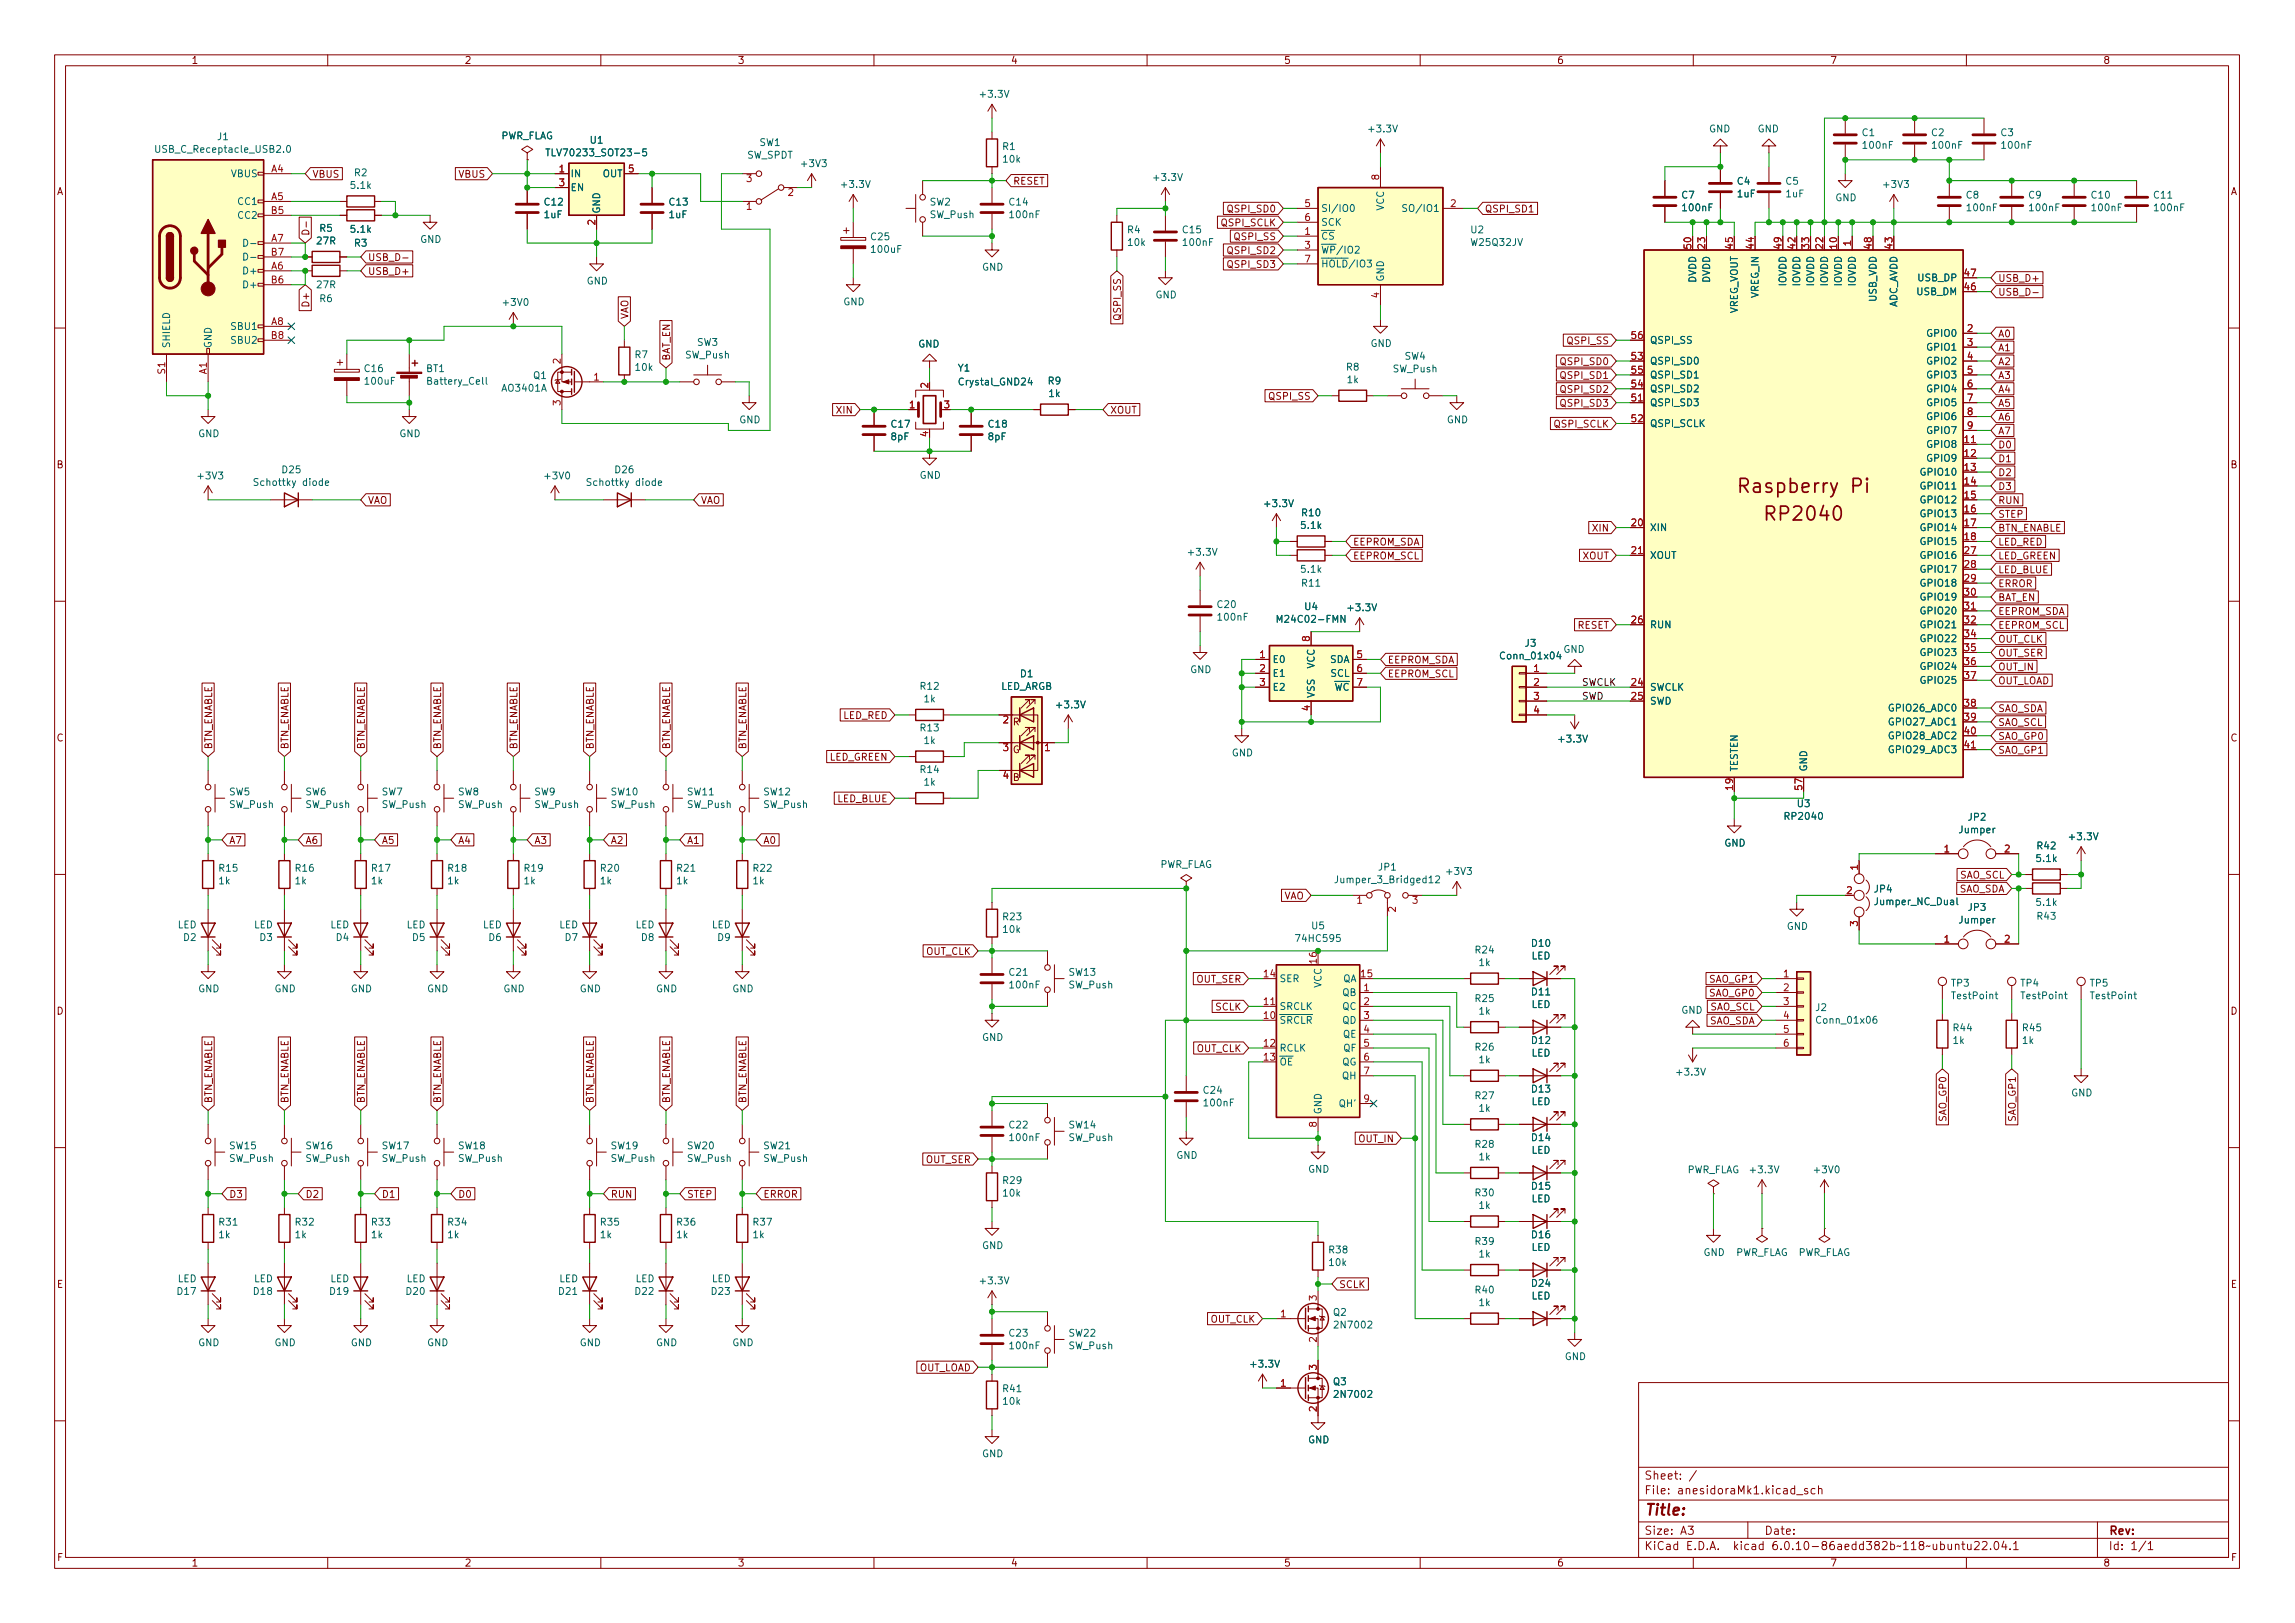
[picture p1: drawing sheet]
<svg xmlns="http://www.w3.org/2000/svg" width="420mm" height="297mm" viewBox="0 0 420 297" stroke-linecap="round" stroke-linejoin="round" font-family="sans-serif">
<defs><g id="words">
<g font-size="3.5" fill="#840000">
<text x="319.3" y="90.2">Raspberry Pi</text>
<text x="323.8" y="95.3">RP2040</text>
</g>
<text font-size="2.8" fill="#840000" x="301" y="277.3">Title:</text>
<g font-size="2.1" fill="#840000">
<text x="301" y="273.5">File: anesidoraMk1.kicad_sch</text>
<text x="301" y="270.8">Sheet: /</text>
<text x="301" y="280.9">Size: A3</text>
<text x="323" y="280.9">Date:</text>
<text x="386" y="280.9">Rev:</text>
<text x="301" y="283.7">KiCad E.D.A. kicad 6.0.10-86aedd382b~118~ubuntu22.04.1</text>
<text x="386" y="283.7">Id: 1/1</text>
</g>
<g font-size="1.8" fill="#840000">
<text x="35" y="11.7">1</text>
<text x="85" y="11.7">2</text>
<text x="135" y="11.7">3</text>
<text x="185" y="11.7">4</text>
<text x="235" y="11.7">5</text>
<text x="285" y="11.7">6</text>
<text x="335" y="11.7">7</text>
<text x="385" y="11.7">8</text>
<text x="10.3" y="35.7">A</text>
<text x="57.1" y="32.5">VBUS</text>
<text x="84" y="32.5">VBUS</text>
<text x="185.4" y="33.8">RESET</text>
<text x="408.3" y="35.7">A</text>
<text x="223.7" y="41.4">QSPI_SCLK</text>
<text x="225" y="38.9">QSPI_SD0</text>
<text x="271.8" y="38.9">QSPI_SD1</text>
<text x="67.3" y="47.8">USB_D-</text>
<text x="225" y="46.5">QSPI_SD2</text>
<text x="226.1" y="43.9">QSPI_SS</text>
<text x="67.3" y="50.3">USB_D+</text>
<text x="225" y="49">QSPI_SD3</text>
<text x="365.8" y="51.6">USB_D+</text>
<text x="56.6" y="55.7" transform="rotate(-90 56.6 55.7)">D+</text>
<text x="115" y="58.5" transform="rotate(-90 115 58.5)">VAO</text>
<text x="205.2" y="58.4" transform="rotate(-90 205.2 58.4)">QSPI_SS</text>
<text x="365.8" y="54.1">USB_D-</text>
<text x="287.1" y="63">QSPI_SS</text>
<text x="365.8" y="64.3">A1</text>
<text x="365.8" y="61.7">A0</text>
<text x="122.6" y="66.1" transform="rotate(-90 122.6 66.1)">BAT_EN</text>
<text x="286" y="71.9">QSPI_SD2</text>
<text x="286" y="69.3">QSPI_SD1</text>
<text x="286" y="66.8">QSPI_SD0</text>
<text x="365.8" y="66.8">A2</text>
<text x="365.8" y="71.9">A4</text>
<text x="365.8" y="69.3">A3</text>
<text x="153.3" y="75.7">XIN</text>
<text x="203.2" y="75.7">XOUT</text>
<text x="232.5" y="73.2">QSPI_SS</text>
<text x="286" y="74.4">QSPI_SD3</text>
<text x="365.8" y="77">A6</text>
<text x="365.8" y="74.4">A5</text>
<text x="284.6" y="78.2">QSPI_SCLK</text>
<text x="365.8" y="79.5">A7</text>
<text x="365.8" y="82">D0</text>
<text x="10.3" y="85.7">B</text>
<text x="365.8" y="87.1">D2</text>
<text x="365.8" y="89.7">D3</text>
<text x="365.8" y="84.6">D1</text>
<text x="408.3" y="85.7">B</text>
<text x="67.3" y="92.2">VAO</text>
<text x="128.3" y="92.2">VAO</text>
<text x="365.8" y="94.7">STEP</text>
<text x="365.8" y="92.2">RUN</text>
<text x="247.6" y="99.8">EEPROM_SDA</text>
<text x="291.7" y="97.3">XIN</text>
<text x="365.8" y="99.8">LED_RED</text>
<text x="365.8" y="97.3">BTN_ENABLE</text>
<text x="247.6" y="102.4">EEPROM_SCL</text>
<text x="289.7" y="102.4">XOUT</text>
<text x="365.8" y="102.4">LED_GREEN</text>
<text x="365.8" y="104.9">LED_BLUE</text>
<text x="365.8" y="107.4">ERROR</text>
<text x="365.8" y="112.5">EEPROM_SDA</text>
<text x="365.8" y="110">BAT_EN</text>
<text x="288.7" y="115.1">RESET</text>
<text x="365.8" y="115.1">EEPROM_SCL</text>
<text x="365.8" y="117.6">OUT_CLK</text>
<text x="254" y="121.4">EEPROM_SDA</text>
<text x="254" y="124">EEPROM_SCL</text>
<text x="365.8" y="125.2">OUT_LOAD</text>
<text x="365.8" y="122.7">OUT_IN</text>
<text x="365.8" y="120.1">OUT_SER</text>
<text x="154.3" y="131.6">LED_RED</text>
<text x="365.8" y="130.3">SAO_SDA</text>
<text x="10.3" y="135.7">C</text>
<text x="38.8" y="137.2" transform="rotate(-90 38.8 137.2)">BTN_ENABLE</text>
<text x="52.8" y="137.2" transform="rotate(-90 52.8 137.2)">BTN_ENABLE</text>
<text x="66.8" y="137.2" transform="rotate(-90 66.8 137.2)">BTN_ENABLE</text>
<text x="80.7" y="137.2" transform="rotate(-90 80.7 137.2)">BTN_ENABLE</text>
<text x="94.7" y="137.2" transform="rotate(-90 94.7 137.2)">BTN_ENABLE</text>
<text x="108.7" y="137.2" transform="rotate(-90 108.7 137.2)">BTN_ENABLE</text>
<text x="122.6" y="137.2" transform="rotate(-90 122.6 137.2)">BTN_ENABLE</text>
<text x="136.6" y="137.2" transform="rotate(-90 136.6 137.2)">BTN_ENABLE</text>
<text x="185.4" y="137.8">G</text>
<text x="185.4" y="132.8">R</text>
<text x="365.8" y="137.9">SAO_GP1</text>
<text x="365.8" y="135.4">SAO_GP0</text>
<text x="365.8" y="132.8">SAO_SCL</text>
<text x="408.3" y="135.7">C</text>
<text x="151.7" y="139.2">LED_GREEN</text>
<text x="185.4" y="142.9">B</text>
<text x="153.2" y="146.8">LED_BLUE</text>
<text x="41.9" y="154.4">A7</text>
<text x="55.9" y="154.4">A6</text>
<text x="69.8" y="154.4">A5</text>
<text x="83.8" y="154.4">A4</text>
<text x="97.8" y="154.4">A3</text>
<text x="111.8" y="154.4">A2</text>
<text x="125.7" y="154.4">A1</text>
<text x="139.7" y="154.4">A0</text>
<text x="358.7" y="160.8">SAO_SCL</text>
<text x="234.9" y="164.6">VAO</text>
<text x="358.5" y="163.3">SAO_SDA</text>
<text x="169.4" y="174.8">OUT_CLK</text>
<text x="219" y="179.8">OUT_SER</text>
<text x="313" y="179.8">SAO_GP1</text>
<text x="10.3" y="185.7">D</text>
<text x="222.5" y="184.9">SCLK</text>
<text x="313" y="182.4">SAO_GP0</text>
<text x="313" y="184.9">SAO_SCL</text>
<text x="408.3" y="185.7">D</text>
<text x="312.8" y="187.5">SAO_SDA</text>
<text x="219" y="192.5">OUT_CLK</text>
<text x="38.8" y="202" transform="rotate(-90 38.8 202)">BTN_ENABLE</text>
<text x="52.8" y="202" transform="rotate(-90 52.8 202)">BTN_ENABLE</text>
<text x="66.8" y="202" transform="rotate(-90 66.8 202)">BTN_ENABLE</text>
<text x="80.7" y="202" transform="rotate(-90 80.7 202)">BTN_ENABLE</text>
<text x="108.7" y="202" transform="rotate(-90 108.7 202)">BTN_ENABLE</text>
<text x="122.6" y="202" transform="rotate(-90 122.6 202)">BTN_ENABLE</text>
<text x="136.6" y="202" transform="rotate(-90 136.6 202)">BTN_ENABLE</text>
<text x="248.8" y="209">OUT_IN</text>
<text x="356.3" y="205.2" transform="rotate(-90 356.3 205.2)">SAO_GP0</text>
<text x="369" y="205.2" transform="rotate(-90 369 205.2)">SAO_GP1</text>
<text x="169.4" y="212.9">OUT_SER</text>
<text x="41.9" y="219.2">D3</text>
<text x="55.9" y="219.2">D2</text>
<text x="69.8" y="219.2">D1</text>
<text x="83.8" y="219.2">D0</text>
<text x="111.8" y="219.2">RUN</text>
<text x="125.7" y="219.2">STEP</text>
<text x="139.7" y="219.2">ERROR</text>
<text x="10.4" y="235.7">E</text>
<text x="245.1" y="235.7">SCLK</text>
<text x="408.4" y="235.7">E</text>
<text x="221.5" y="242.1">OUT_CLK</text>
<text x="168.1" y="251">OUT_LOAD</text>
<text x="10.4" y="285.7">F</text>
<text x="35" y="286.7">1</text>
<text x="85" y="286.7">2</text>
<text x="135" y="286.7">3</text>
<text x="185" y="286.7">4</text>
<text x="235" y="286.7">5</text>
<text x="285" y="286.7">6</text>
<text x="335" y="286.7">7</text>
<text x="385" y="286.7">8</text>
<text x="408.4" y="285.7">F</text>
</g>
<g font-size="1.8" fill="#006464">
<text x="179.7" y="17.9">+3.3V</text>
<text x="29.1" y="28">USB_C_Receptacle_USB2.0</text>
<text x="39.8" y="25.6">J1</text>
<text x="91.6" y="25.5">PWR_FLAG</text>
<text x="101" y="28.6">TLV70233_SOT23-5</text>
<text x="108.1" y="26.3">U1</text>
<text x="136.7" y="29">SW_SPDT</text>
<text x="139.1" y="26.7">SW1</text>
<text x="183.6" y="27.4">R1</text>
<text x="183.7" y="29.8">10k</text>
<text x="250.8" y="24.2">+3.3V</text>
<text x="312.9" y="24.2">GND</text>
<text x="321.8" y="24.2">GND</text>
<text x="340.9" y="24.9">C1</text>
<text x="341.2" y="27.2">100nF</text>
<text x="353.6" y="24.9">C2</text>
<text x="353.9" y="27.2">100nF</text>
<text x="366.3" y="24.9">C3</text>
<text x="366.6" y="27.2">100nF</text>
<text x="42.3" y="32.4">VBUS</text>
<text x="64.3" y="34.6">5.1k</text>
<text x="64.9" y="32.2">R2</text>
<text x="104.4" y="32.4">IN</text>
<text x="104.4" y="35">EN</text>
<text x="110.3" y="32.4">OUT</text>
<text x="146.9" y="30.6">+3V3</text>
<text x="154.3" y="34.4">+3.3V</text>
<text x="211.4" y="33.1">+3.3V</text>
<text x="318.1" y="33.8">C4</text>
<text x="327" y="33.8">C5</text>
<text x="345" y="34.4">+3V3</text>
<text x="43.7" y="37.5">CC1</text>
<text x="43.7" y="40">CC2</text>
<text x="99.7" y="39.9">1uF</text>
<text x="99.7" y="37.6">C12</text>
<text x="109.9" y="39.2" transform="rotate(-90 109.9 39.2)">GND</text>
<text x="122.5" y="39.9">1uF</text>
<text x="122.6" y="37.6">C13</text>
<text x="170.2" y="37.6">SW2</text>
<text x="170.2" y="39.9">SW_Push</text>
<text x="184.8" y="37.6">C14</text>
<text x="185" y="39.9">100nF</text>
<text x="241.8" y="38.8">SI/IO0</text>
<text x="241.8" y="41.3">SCK</text>
<text x="253.4" y="38.6" transform="rotate(-90 253.4 38.6)">VCC</text>
<text x="257.8" y="38.8">SO/IO1</text>
<text x="307.9" y="36.3">C7</text>
<text x="308.2" y="38.6">100nF</text>
<text x="318.1" y="36.1">1uF</text>
<text x="327" y="36.1">1uF</text>
<text x="336" y="36.8">GND</text>
<text x="360" y="36.3">C8</text>
<text x="360.2" y="38.6">100nF</text>
<text x="371.4" y="36.3">C9</text>
<text x="371.7" y="38.6">100nF</text>
<text x="383" y="36.3">C10</text>
<text x="383.1" y="38.6">100nF</text>
<text x="394.4" y="36.3">C11</text>
<text x="394.5" y="38.6">100nF</text>
<text x="58.1" y="44.7">27R</text>
<text x="58.6" y="42.4">R5</text>
<text x="64.3" y="42.6">5.1k</text>
<text x="64.9" y="45.1">R3</text>
<text x="76.9" y="44.4">GND</text>
<text x="159.5" y="44">C25</text>
<text x="159.7" y="46.3">100uF</text>
<text x="206.4" y="42.7">R4</text>
<text x="206.6" y="45">10k</text>
<text x="216.6" y="42.7">C15</text>
<text x="216.7" y="45">100nF</text>
<text x="241.8" y="43.9">~{CS}</text>
<text x="241.8" y="46.4">~{WP}/IO2</text>
<text x="269.3" y="42.7">U2</text>
<text x="269.4" y="45">W25Q32JV</text>
<text x="44.9" y="50.2">D+</text>
<text x="44.9" y="52.7">D+</text>
<text x="58.1" y="52.7">27R</text>
<text x="107.4" y="52.1">GND</text>
<text x="179.8" y="49.5">GND</text>
<text x="241.8" y="48.9">~{HOLD}/IO3</text>
<text x="253.4" y="51.6" transform="rotate(-90 253.4 51.6)">GND</text>
<text x="310.5" y="51.8" transform="rotate(-90 310.5 51.8)">DVDD</text>
<text x="313.1" y="51.8" transform="rotate(-90 313.1 51.8)">DVDD</text>
<text x="327" y="52.4" transform="rotate(-90 327 52.4)">IOVDD</text>
<text x="329.6" y="52.4" transform="rotate(-90 329.6 52.4)">IOVDD</text>
<text x="332.1" y="52.4" transform="rotate(-90 332.1 52.4)">IOVDD</text>
<text x="334.6" y="52.4" transform="rotate(-90 334.6 52.4)">IOVDD</text>
<text x="337.2" y="52.4" transform="rotate(-90 337.2 52.4)">IOVDD</text>
<text x="339.7" y="52.4" transform="rotate(-90 339.7 52.4)">IOVDD</text>
<text x="351.2" y="51.5">USB_DP</text>
<text x="58.6" y="55.3">R6</text>
<text x="92.3" y="56">+3V0</text>
<text x="154.4" y="55.9">GND</text>
<text x="211.5" y="54.6">GND</text>
<text x="318.1" y="57.7" transform="rotate(-90 318.1 57.7)">VREG_VOUT</text>
<text x="321.9" y="54.5" transform="rotate(-90 321.9 54.5)">VREG_IN</text>
<text x="343.5" y="55.2" transform="rotate(-90 343.5 55.2)">USB_VDD</text>
<text x="347.3" y="56.6" transform="rotate(-90 347.3 56.6)">ADC_AVDD</text>
<text x="350.9" y="54">USB_DM</text>
<text x="31.1" y="63.8" transform="rotate(-90 31.1 63.8)">SHIELD</text>
<text x="38.7" y="63.8" transform="rotate(-90 38.7 63.8)">GND</text>
<text x="42.5" y="60.4">SBU1</text>
<text x="42.5" y="62.9">SBU2</text>
<text x="116.3" y="65.5">R7</text>
<text x="125.5" y="65.6">SW_Push</text>
<text x="127.6" y="63.3">SW3</text>
<text x="168.1" y="63.6">GND</text>
<text x="250.9" y="63.5">GND</text>
<text x="257.2" y="65.8">SW4</text>
<text x="302" y="62.9">QSPI_SS</text>
<text x="353" y="61.6">GPIO0</text>
<text x="353" y="64.2">GPIO1</text>
<text x="66.8" y="68.1">C16</text>
<text x="67" y="70.4">100uF</text>
<text x="78.1" y="68.1">BT1</text>
<text x="78.5" y="70.4">Battery_Cell</text>
<text x="92" y="71.7">AO3401A</text>
<text x="97.7" y="69.4">Q1</text>
<text x="116.4" y="67.9">10k</text>
<text x="175.4" y="68">Y1</text>
<text x="175.8" y="70.5">Crystal_GND24</text>
<text x="191.9" y="70.3">R9</text>
<text x="246.5" y="67.8">R8</text>
<text x="246.7" y="70.1">1k</text>
<text x="255" y="68.1">SW_Push</text>
<text x="302" y="66.7">QSPI_SD0</text>
<text x="302" y="71.8">QSPI_SD2</text>
<text x="302" y="69.3">QSPI_SD1</text>
<text x="353" y="66.7">GPIO2</text>
<text x="353" y="69.3">GPIO3</text>
<text x="353" y="71.8">GPIO4</text>
<text x="135.3" y="77.5">GND</text>
<text x="192.1" y="72.7">1k</text>
<text x="264.9" y="77.5">GND</text>
<text x="302" y="74.3">QSPI_SD3</text>
<text x="353" y="74.3">GPIO5</text>
<text x="353" y="76.9">GPIO6</text>
<text x="36.3" y="80">GND</text>
<text x="73.1" y="80">GND</text>
<text x="163.2" y="80.6">8pF</text>
<text x="163.2" y="78.2">C17</text>
<text x="181" y="80.6">8pF</text>
<text x="181" y="78.2">C18</text>
<text x="302" y="78.1">QSPI_SCLK</text>
<text x="353" y="82">GPIO8</text>
<text x="353" y="79.4">GPIO7</text>
<text x="36.4" y="87.7">+3V3</text>
<text x="47" y="88.9">Schottky diode</text>
<text x="51.7" y="86.6">D25</text>
<text x="99.9" y="87.7">+3V0</text>
<text x="108" y="88.9">Schottky diode</text>
<text x="112.7" y="86.6">D26</text>
<text x="168.3" y="87.6">GND</text>
<text x="352" y="87">GPIO10</text>
<text x="352" y="89.6">GPIO11</text>
<text x="353" y="84.5">GPIO9</text>
<text x="231.7" y="92.8">+3.3V</text>
<text x="238.4" y="94.5">R10</text>
<text x="352" y="92.1">GPIO12</text>
<text x="352" y="94.7">GPIO13</text>
<text x="217.8" y="101.7">+3.3V</text>
<text x="238.3" y="96.8">5.1k</text>
<text x="302" y="97.2">XIN</text>
<text x="352" y="97.2">GPIO14</text>
<text x="352" y="99.7">GPIO15</text>
<text x="238.3" y="104.8">5.1k</text>
<text x="238.4" y="107.4">R11</text>
<text x="302" y="102.3">XOUT</text>
<text x="352" y="102.3">GPIO16</text>
<text x="352" y="104.8">GPIO17</text>
<text x="352" y="107.4">GPIO18</text>
<text x="222.9" y="111.3">C20</text>
<text x="223.1" y="113.6">100nF</text>
<text x="234.5" y="114">M24C02-FMN</text>
<text x="238.9" y="111.6">U4</text>
<text x="247" y="111.8">+3.3V</text>
<text x="352" y="109.9">GPIO19</text>
<text x="352" y="112.4">GPIO20</text>
<text x="279.2" y="118.3">J3</text>
<text x="286.2" y="119.5">GND</text>
<text x="302" y="115">RUN</text>
<text x="352" y="115">GPIO21</text>
<text x="352" y="117.5">GPIO22</text>
<text x="186.8" y="123.9">D1</text>
<text x="217.9" y="123.2">GND</text>
<text x="232.9" y="121.3">E0</text>
<text x="232.9" y="123.9">E1</text>
<text x="240.7" y="122.4" transform="rotate(-90 240.7 122.4)">VCC</text>
<text x="243.4" y="121.3">SDA</text>
<text x="243.6" y="123.9">SCL</text>
<text x="275" y="120.7">Conn_01x04</text>
<text x="352" y="120.1">GPIO23</text>
<text x="352" y="122.6">GPIO24</text>
<text x="352" y="125.1">GPIO25</text>
<text x="168.6" y="126.2">R12</text>
<text x="169.2" y="128.5">1k</text>
<text x="183.1" y="126.2">LED_ARGB</text>
<text x="193.6" y="129.6">+3.3V</text>
<text x="232.9" y="126.4">E2</text>
<text x="240.7" y="127.8" transform="rotate(-90 240.7 127.8)">VSS</text>
<text x="242.8" y="126.4">~{WC}</text>
<text x="302" y="126.4">SWCLK</text>
<text x="302" y="128.9">SWD</text>
<text x="346.2" y="130.2">GPIO26_ADC0</text>
<text x="168.6" y="133.8">R13</text>
<text x="169.2" y="136.2">1k</text>
<text x="285.6" y="135.9">+3.3V</text>
<text x="346.2" y="132.8">GPIO27_ADC1</text>
<text x="346.2" y="135.3">GPIO28_ADC2</text>
<text x="346.2" y="137.8">GPIO29_ADC3</text>
<text x="168.6" y="141.5">R14</text>
<text x="169.2" y="143.8">1k</text>
<text x="225.5" y="138.4">GND</text>
<text x="318.1" y="141.3" transform="rotate(-90 318.1 141.3)">TESTEN</text>
<text x="330.8" y="141.3" transform="rotate(-90 330.8 141.3)">GND</text>
<text x="42" y="145.6">SW5</text>
<text x="42" y="147.9">SW_Push</text>
<text x="55.9" y="145.6">SW6</text>
<text x="55.9" y="147.9">SW_Push</text>
<text x="69.9" y="145.6">SW7</text>
<text x="69.9" y="147.9">SW_Push</text>
<text x="83.9" y="145.6">SW8</text>
<text x="83.9" y="147.9">SW_Push</text>
<text x="97.8" y="145.6">SW9</text>
<text x="97.9" y="147.9">SW_Push</text>
<text x="111.8" y="147.9">SW_Push</text>
<text x="111.9" y="145.6">SW10</text>
<text x="125.8" y="147.9">SW_Push</text>
<text x="125.9" y="145.6">SW11</text>
<text x="139.8" y="147.9">SW_Push</text>
<text x="139.9" y="145.6">SW12</text>
<text x="329.1" y="147.7">U3</text>
<text x="315.7" y="154.9">GND</text>
<text x="327" y="150">RP2040</text>
<text x="358.8" y="152.5">Jumper</text>
<text x="360.4" y="150.2">JP2</text>
<text x="373" y="155.4">R42</text>
<text x="379" y="153.8">+3.3V</text>
<text x="40.1" y="161.8">1k</text>
<text x="40.2" y="159.5">R15</text>
<text x="54.1" y="161.8">1k</text>
<text x="54.2" y="159.5">R16</text>
<text x="68" y="161.8">1k</text>
<text x="68.1" y="159.5">R17</text>
<text x="82" y="161.8">1k</text>
<text x="82.1" y="159.5">R18</text>
<text x="96" y="161.8">1k</text>
<text x="96.1" y="159.5">R19</text>
<text x="109.9" y="161.8">1k</text>
<text x="110" y="159.5">R20</text>
<text x="123.9" y="161.8">1k</text>
<text x="124" y="159.5">R21</text>
<text x="137.9" y="161.8">1k</text>
<text x="138" y="159.5">R22</text>
<text x="212.2" y="158.8">PWR_FLAG</text>
<text x="245" y="161.6">Jumper_3_Bridged12</text>
<text x="252.4" y="159.3">JP1</text>
<text x="265" y="160.1">+3V3</text>
<text x="372.9" y="157.7">5.1k</text>
<text x="343.2" y="163.3">JP4</text>
<text x="343.5" y="165.6">Jumper_NC_Dual</text>
<text x="360.4" y="166.7">JP3</text>
<text x="372.9" y="165.8">5.1k</text>
<text x="32.5" y="169.9">LED</text>
<text x="33.6" y="172.2">D2</text>
<text x="46.5" y="169.9">LED</text>
<text x="47.6" y="172.2">D3</text>
<text x="60.4" y="169.9">LED</text>
<text x="61.6" y="172.2">D4</text>
<text x="74.4" y="169.9">LED</text>
<text x="75.5" y="172.2">D5</text>
<text x="88.4" y="169.9">LED</text>
<text x="89.5" y="172.2">D6</text>
<text x="102.3" y="169.9">LED</text>
<text x="103.5" y="172.2">D7</text>
<text x="116.3" y="169.9">LED</text>
<text x="117.4" y="172.2">D8</text>
<text x="130.3" y="169.9">LED</text>
<text x="131.4" y="172.2">D9</text>
<text x="183.7" y="168.4">R23</text>
<text x="183.7" y="170.7">10k</text>
<text x="237.6" y="172.4">74HC595</text>
<text x="240.2" y="170.1">U5</text>
<text x="280.5" y="173.3">D10</text>
<text x="327.1" y="170.2">GND</text>
<text x="358.8" y="169">Jumper</text>
<text x="373" y="168.3">R43</text>
<text x="184.8" y="178.6">C21</text>
<text x="195.7" y="178.6">SW13</text>
<text x="234.2" y="179.7">SER</text>
<text x="245.8" y="179.7">QA</text>
<text x="270.2" y="174.5">R24</text>
<text x="270.8" y="176.8">1k</text>
<text x="280.3" y="175.6">LED</text>
<text x="36.3" y="181.6">GND</text>
<text x="50.2" y="181.6">GND</text>
<text x="64.2" y="181.6">GND</text>
<text x="78.2" y="181.6">GND</text>
<text x="92.1" y="181.6">GND</text>
<text x="106.1" y="181.6">GND</text>
<text x="120.1" y="181.6">GND</text>
<text x="134.1" y="181.6">GND</text>
<text x="185" y="180.9">100nF</text>
<text x="195.6" y="180.9">SW_Push</text>
<text x="234.2" y="184.8">SRCLK</text>
<text x="241.9" y="180.8" transform="rotate(-90 241.9 180.8)">VCC</text>
<text x="245.8" y="182.3">QB</text>
<text x="245.8" y="184.8">QC</text>
<text x="270.2" y="183.4">R25</text>
<text x="270.8" y="185.7">1k</text>
<text x="280.3" y="184.5">LED</text>
<text x="280.5" y="182.2">D11</text>
<text x="307.8" y="185.5">GND</text>
<text x="332.4" y="185">J2</text>
<text x="357.3" y="180.6">TP3</text>
<text x="357.5" y="182.9">TestPoint</text>
<text x="370" y="180.6">TP4</text>
<text x="370.2" y="182.9">TestPoint</text>
<text x="382.7" y="180.6">TP5</text>
<text x="382.9" y="182.9">TestPoint</text>
<text x="179.8" y="190.5">GND</text>
<text x="234.2" y="187.4">~{SRCLR}</text>
<text x="245.8" y="187.4">QD</text>
<text x="245.9" y="189.9">QE</text>
<text x="280.5" y="191">D12</text>
<text x="332.9" y="187.3">Conn_01x06</text>
<text x="357.6" y="191">1k</text>
<text x="357.7" y="188.7">R44</text>
<text x="370.3" y="191">1k</text>
<text x="370.4" y="188.7">R45</text>
<text x="234.2" y="192.4">RCLK</text>
<text x="234.2" y="195">~{OE}</text>
<text x="245.7" y="195">QG</text>
<text x="245.8" y="197.5">QH</text>
<text x="246" y="192.4">QF</text>
<text x="270.2" y="192.3">R26</text>
<text x="270.8" y="194.6">1k</text>
<text x="280.3" y="193.4">LED</text>
<text x="307.2" y="196.8">+3.3V</text>
<text x="220.4" y="200.2">C24</text>
<text x="220.5" y="202.5">100nF</text>
<text x="241.9" y="204" transform="rotate(-90 241.9 204)">GND</text>
<text x="245.3" y="202.6">QH'</text>
<text x="270.2" y="201.2">R27</text>
<text x="270.8" y="203.5">1k</text>
<text x="280.3" y="202.2">LED</text>
<text x="280.5" y="199.9">D13</text>
<text x="379.2" y="200.6">GND</text>
<text x="184.8" y="206.5">C22</text>
<text x="185" y="208.8">100nF</text>
<text x="195.6" y="208.8">SW_Push</text>
<text x="195.7" y="206.5">SW14</text>
<text x="280.5" y="208.8">D14</text>
<text x="42" y="212.6">SW_Push</text>
<text x="42.1" y="210.3">SW15</text>
<text x="55.9" y="212.6">SW_Push</text>
<text x="56" y="210.3">SW16</text>
<text x="69.9" y="212.6">SW_Push</text>
<text x="70" y="210.3">SW17</text>
<text x="83.9" y="212.6">SW_Push</text>
<text x="84" y="210.3">SW18</text>
<text x="111.8" y="212.6">SW_Push</text>
<text x="111.9" y="210.3">SW19</text>
<text x="125.8" y="212.6">SW_Push</text>
<text x="125.9" y="210.3">SW20</text>
<text x="139.8" y="212.6">SW_Push</text>
<text x="139.9" y="210.3">SW21</text>
<text x="215.3" y="212.1">GND</text>
<text x="239.5" y="214.6">GND</text>
<text x="270.2" y="210">R28</text>
<text x="270.8" y="212.4">1k</text>
<text x="280.3" y="211.1">LED</text>
<text x="308.7" y="214.7">PWR_FLAG</text>
<text x="320.6" y="214.7">+3.3V</text>
<text x="332.3" y="214.7">+3V0</text>
<text x="183.7" y="216.7">R29</text>
<text x="183.7" y="219">10k</text>
<text x="270.2" y="218.9">R30</text>
<text x="270.8" y="221.2">1k</text>
<text x="280.3" y="220">LED</text>
<text x="280.5" y="217.7">D15</text>
<text x="40.1" y="226.6">1k</text>
<text x="40.2" y="224.3">R31</text>
<text x="54.1" y="226.6">1k</text>
<text x="54.2" y="224.3">R32</text>
<text x="68" y="226.6">1k</text>
<text x="68.1" y="224.3">R33</text>
<text x="82" y="226.6">1k</text>
<text x="82.1" y="224.3">R34</text>
<text x="109.9" y="226.6">1k</text>
<text x="110" y="224.3">R35</text>
<text x="123.9" y="226.6">1k</text>
<text x="124" y="224.3">R36</text>
<text x="137.9" y="226.6">1k</text>
<text x="138" y="224.3">R37</text>
<text x="270.2" y="227.8">R39</text>
<text x="280.5" y="226.6">D16</text>
<text x="179.8" y="228.6">GND</text>
<text x="243.4" y="229.4">R38</text>
<text x="243.4" y="231.7">10k</text>
<text x="270.8" y="230.1">1k</text>
<text x="280.3" y="228.9">LED</text>
<text x="311.9" y="229.9">GND</text>
<text x="317.6" y="229.9">PWR_FLAG</text>
<text x="329" y="229.9">PWR_FLAG</text>
<text x="32.5" y="234.7">LED</text>
<text x="32.5" y="237">D17</text>
<text x="46.5" y="234.7">LED</text>
<text x="46.5" y="237">D18</text>
<text x="60.4" y="234.7">LED</text>
<text x="60.5" y="237">D19</text>
<text x="74.4" y="234.7">LED</text>
<text x="74.4" y="237">D20</text>
<text x="102.3" y="234.7">LED</text>
<text x="102.4" y="237">D21</text>
<text x="116.3" y="234.7">LED</text>
<text x="116.3" y="237">D22</text>
<text x="130.3" y="234.7">LED</text>
<text x="130.3" y="237">D23</text>
<text x="179.7" y="235">+3.3V</text>
<text x="270.2" y="236.7">R40</text>
<text x="270.8" y="239">1k</text>
<text x="280.3" y="237.8">LED</text>
<text x="280.5" y="235.5">D24</text>
<text x="184.8" y="244.6">C23</text>
<text x="195.7" y="244.6">SW22</text>
<text x="244.1" y="240.8">Q2</text>
<text x="244.6" y="243.1">2N7002</text>
<text x="36.3" y="246.4">GND</text>
<text x="50.2" y="246.4">GND</text>
<text x="64.2" y="246.4">GND</text>
<text x="78.2" y="246.4">GND</text>
<text x="106.1" y="246.4">GND</text>
<text x="120.1" y="246.4">GND</text>
<text x="134.1" y="246.4">GND</text>
<text x="185" y="246.9">100nF</text>
<text x="195.6" y="246.9">SW_Push</text>
<text x="229.2" y="250.3">+3.3V</text>
<text x="286.5" y="248.9">GND</text>
<text x="183.7" y="254.8">R41</text>
<text x="183.7" y="257.1">10k</text>
<text x="244.1" y="253.5">Q3</text>
<text x="244.6" y="255.8">2N7002</text>
<text x="179.8" y="266.7">GND</text>
<text x="239.5" y="264.1">GND</text>
</g>
<g font-size="1.8" fill="#a90000">
<text x="49.7" y="31.5">A4</text>
<text x="102.4" y="31.5">1</text>
<text x="102.4" y="34.1">3</text>
<text x="115.1" y="31.5">5</text>
<text x="136.7" y="33.3">3</text>
<text x="144.3" y="35.9">2</text>
<text x="252.5" y="32.9" transform="rotate(-90 252.5 32.9)">8</text>
<text x="49.7" y="36.6">A5</text>
<text x="49.7" y="39.2">B5</text>
<text x="109" y="41.2" transform="rotate(-90 109 41.2)">2</text>
<text x="136.7" y="38.4">1</text>
<text x="238.9" y="37.9">5</text>
<text x="238.9" y="40.4">6</text>
<text x="265.6" y="37.9">2</text>
<text x="49.7" y="44.2">A7</text>
<text x="49.7" y="46.8">B7</text>
<text x="238.9" y="43">1</text>
<text x="238.9" y="45.5">3</text>
<text x="309.6" y="45.5" transform="rotate(-90 309.6 45.5)">50</text>
<text x="312.2" y="45.5" transform="rotate(-90 312.2 45.5)">23</text>
<text x="317.2" y="45.5" transform="rotate(-90 317.2 45.5)">45</text>
<text x="321.1" y="45.5" transform="rotate(-90 321.1 45.5)">44</text>
<text x="326.1" y="45.5" transform="rotate(-90 326.1 45.5)">49</text>
<text x="328.7" y="45.5" transform="rotate(-90 328.7 45.5)">42</text>
<text x="331.2" y="45.5" transform="rotate(-90 331.2 45.5)">33</text>
<text x="333.8" y="45.5" transform="rotate(-90 333.8 45.5)">22</text>
<text x="336.3" y="45.5" transform="rotate(-90 336.3 45.5)">10</text>
<text x="338.8" y="45" transform="rotate(-90 338.8 45)">1</text>
<text x="342.6" y="45.5" transform="rotate(-90 342.6 45.5)">48</text>
<text x="346.5" y="45.5" transform="rotate(-90 346.5 45.5)">43</text>
<text x="49.7" y="49.3">A6</text>
<text x="49.7" y="51.9">B6</text>
<text x="238.9" y="48">7</text>
<text x="359.7" y="53.1">46</text>
<text x="359.7" y="50.6">47</text>
<text x="49.7" y="59.5">A8</text>
<text x="252.5" y="54.5" transform="rotate(-90 252.5 54.5)">4</text>
<text x="49.7" y="62">B8</text>
<text x="298.7" y="65.8">53</text>
<text x="298.7" y="62">56</text>
<text x="360.2" y="60.7">2</text>
<text x="360.2" y="63.3">3</text>
<text x="360.2" y="65.8">4</text>
<text x="30.2" y="68.4" transform="rotate(-90 30.2 68.4)">S1</text>
<text x="37.8" y="68.5" transform="rotate(-90 37.8 68.5)">A1</text>
<text x="102.6" y="66.6" transform="rotate(-90 102.6 66.6)">2</text>
<text x="108.7" y="69.6">1</text>
<text x="169.9" y="71" transform="rotate(-90 169.9 71)">2</text>
<text x="298.7" y="70.9">54</text>
<text x="298.7" y="68.4">55</text>
<text x="360.2" y="68.4">5</text>
<text x="360.2" y="70.9">6</text>
<text x="102.6" y="74.2" transform="rotate(-90 102.6 74.2)">3</text>
<text x="166.5" y="74.7">1</text>
<text x="172.9" y="74.7">3</text>
<text x="298.7" y="73.4">51</text>
<text x="298.7" y="77.3">52</text>
<text x="360.2" y="73.4">7</text>
<text x="360.2" y="76">8</text>
<text x="169.9" y="79.9" transform="rotate(-90 169.9 79.9)">4</text>
<text x="359.7" y="81.1">11</text>
<text x="359.7" y="83.6">12</text>
<text x="360.2" y="78.5">9</text>
<text x="359.7" y="86.1">13</text>
<text x="359.7" y="88.7">14</text>
<text x="359.7" y="91.2">15</text>
<text x="359.7" y="93.8">16</text>
<text x="298.7" y="96.3">20</text>
<text x="298.7" y="101.4">21</text>
<text x="359.7" y="96.3">17</text>
<text x="359.7" y="98.8">18</text>
<text x="359.7" y="101.4">27</text>
<text x="359.7" y="103.9">28</text>
<text x="359.7" y="106.5">29</text>
<text x="359.7" y="109">30</text>
<text x="359.7" y="111.5">31</text>
<text x="239.8" y="117.4" transform="rotate(-90 239.8 117.4)">8</text>
<text x="298.7" y="114.1">26</text>
<text x="359.7" y="114.1">32</text>
<text x="359.7" y="116.6">34</text>
<text x="359.7" y="119.2">35</text>
<text x="230.6" y="120.4">1</text>
<text x="230.6" y="123">2</text>
<text x="230.6" y="125.5">3</text>
<text x="248.4" y="120.4">5</text>
<text x="248.4" y="123">6</text>
<text x="248.4" y="125.5">7</text>
<text x="280.8" y="123">1</text>
<text x="280.8" y="125.5">2</text>
<text x="298.7" y="125.5">24</text>
<text x="359.7" y="121.7">36</text>
<text x="359.7" y="124.2">37</text>
<text x="239.8" y="130.1" transform="rotate(-90 239.8 130.1)">4</text>
<text x="280.8" y="128.1">3</text>
<text x="280.8" y="130.6">4</text>
<text x="298.7" y="128.1">25</text>
<text x="359.7" y="129.3">38</text>
<text x="359.7" y="131.9">39</text>
<text x="183.7" y="132.4">2</text>
<text x="183.7" y="137.5">3</text>
<text x="191.3" y="137.5">1</text>
<text x="359.7" y="134.4">40</text>
<text x="359.7" y="136.9">41</text>
<text x="183.7" y="142.5">4</text>
<text x="317.2" y="144.5" transform="rotate(-90 317.2 144.5)">19</text>
<text x="329.9" y="144.5" transform="rotate(-90 329.9 144.5)">57</text>
<text x="355.9" y="156">1</text>
<text x="367" y="156">2</text>
<text x="340.1" y="159.2" transform="rotate(-90 340.1 159.2)">1</text>
<text x="248.4" y="165.4">1</text>
<text x="255.5" y="166.9" transform="rotate(-90 255.5 166.9)">2</text>
<text x="258.6" y="165.4">3</text>
<text x="338.1" y="163.6">2</text>
<text x="340.1" y="169.5" transform="rotate(-90 340.1 169.5)">3</text>
<text x="355.9" y="172.5">1</text>
<text x="367" y="172.5">2</text>
<text x="231.4" y="178.9">14</text>
<text x="241" y="176.3" transform="rotate(-90 241 176.3)">16</text>
<text x="249.2" y="178.9">15</text>
<text x="326.5" y="178.9">1</text>
<text x="231.4" y="183.9">11</text>
<text x="249.7" y="181.4">1</text>
<text x="249.7" y="183.9">2</text>
<text x="326.5" y="181.4">2</text>
<text x="326.5" y="183.9">3</text>
<text x="231.4" y="186.5">10</text>
<text x="231.4" y="191.6">12</text>
<text x="249.7" y="186.5">3</text>
<text x="249.7" y="189">4</text>
<text x="249.7" y="191.6">5</text>
<text x="326.5" y="186.5">4</text>
<text x="326.5" y="189">5</text>
<text x="326.5" y="191.6">6</text>
<text x="231.4" y="194.1">13</text>
<text x="249.7" y="194.1">6</text>
<text x="249.7" y="196.6">7</text>
<text x="249.7" y="201.7">9</text>
<text x="241" y="206.3" transform="rotate(-90 241 206.3)">8</text>
<text x="241" y="238" transform="rotate(-90 241 238)">3</text>
<text x="234.5" y="241.1">1</text>
<text x="241" y="245.6" transform="rotate(-90 241 245.6)">2</text>
<text x="241" y="250.7" transform="rotate(-90 241 250.7)">3</text>
<text x="234.5" y="253.8">1</text>
<text x="241" y="258.3" transform="rotate(-90 241 258.3)">2</text>
</g>
<g font-size="1.8" fill="#0f0f0f">
<text x="289.6" y="125.5">SWCLK</text>
<text x="289.6" y="128">SWD</text>
</g>
</g></defs>
<g fill="none" stroke="#840000" stroke-width=".18">
<path d="M10 10h400v277h-400zM12 12h396v273h-396zM60 10v2M110 10v2M160 10v2M181.6 19.1v2.5M181.6 19.1l-.8 1.3M181.6 19.1l.8 1.3M210 10v2M260 10v2M310 10v2M360 10v2"/>
<path d="M47.2 39.2h1.1v.5h-1.1zM47.2 36.6h1.1v.5h-1.1zM47.2 31.5h1.1v.5h-1.1zM48.3 31.8h5M48.3 36.9h5M48.3 39.4h5M54.8 39.7h2.2v3.8l-1.1 1-1.1-1zM56.8 30.7h5.9v2.2h-5.9l-.9-1.1zM62.2 36.9h1.3M62.2 39.4h1.3M68.6 36.9h1.2M68.6 39.4h1.2"/>
<path d="M78.7 39.4v1.3h1.3l-1.3 1.2-1.2-1.2h1.2M83.4 30.7h5.8l1 1.1-1 1.1h-5.8zM96.5 28l1-.7-1-.6-1 .6 1 .7v1.2M96.5 29.2h.1M96.5 34.3v2.8M96.5 39.2v2.7M101.6 31.8h2.5M101.6 34.3h2.5M109.2 39.4v2.5M114.3 31.8h2.5M119.4 34.3v2.8M119.4 39.2v2.7"/>
<path d="M135.9 31.8h2.5M135.9 36.9h2.5M142.5 34.6l-3.2 2M143.5 34.3h2.5M148.6 31.8l-.8 1.3M148.6 31.8v2.5M148.6 31.8l.8 1.3M156.2 35.6v2.5M156.2 35.6l-.8 1.3M156.2 35.6l.8 1.3M165.9 38.1h1.7M167.6 35.6v5.1"/>
<path d="M168.9 33.1v2.5M181.6 24.2v1.2M181.6 30.5v1.3M181.6 34.3v2.8M181.6 39.2v2.7M185.1 31.9h6.7v2.3h-6.7l-1-1.1zM204.5 39.4v1.3M213.4 34.3l-.8 1.3M213.4 34.3v2.6M213.4 39.4v2.8M213.4 34.3l.7 1.3M222.9 39.6h11.1l.9 1.1-.9 1.1h-11.1z"/>
<path d="M224 37h10l.9 1.1-.9 1.1h-10zM237.5 38.1h3.8M252.7 25.4v2.6M252.7 30.5v3.8M252.7 25.4l-.7 1.3M252.7 25.4l.8 1.3M264.2 38.1h3.8M271.5 37h10v2.2h-10l-1-1.1zM304.8 33.1v2.8M304.8 37.9v2.8M315 26.7h1.2l-1.2-1.3-1.3 1.3h1.3v1.3M315 30.5v2.8"/>
<path d="M315 35.3v2.8M323.8 26.7h1.3l-1.3-1.3-1.2 1.3h1.2v1.3M323.8 30.5v2.8M323.8 35.3v2.8M337.8 31.8v1.3h1.3l-1.3 1.2-1.3-1.2h1.3M337.8 21.6v2.8M337.8 26.5v2.7M346.7 35.6l-.8 1.3M346.7 35.6v2.5M346.7 35.6l.8 1.3M350.5 21.6v2.8M350.5 26.5v2.7"/>
<path d="M356.9 33.1v2.8M356.9 37.9v2.8M363.2 21.6v2.8M363.2 26.5v2.7M368.3 33.1v2.8M368.3 37.9v2.8M379.7 33.1v2.8M379.7 37.9v2.8M391.2 33.1v2.8M391.2 37.9v2.8M47.2 59.5h1.1v.5h-1.1zM47.2 51.9h1.1v.5h-1.1z"/>
<path d="M47.2 49.3h1.1v.5h-1.1zM47.2 46.8h1.1v.5h-1.1zM47.2 44.2h1.1v.5h-1.1zM48.3 47h5M48.3 49.6h5M48.3 44.5h5M48.3 59.7h5M48.3 52.1h5M54.8 53.1l1.1-1 1.1 1v3.8h-2.2zM55.3 42.4a.68 .68 0 0 1 .8-.3 .68 .68 0 0 1 .4 .7h-1.2zM55.9 47h1.2M55.9 49.6h1.2"/>
<path d="M56.1 40.6v1M62.2 47h1.3M62.2 49.6h1.3M67 48.5h8.6v2.2h-8.6l-1-1.1zM67 45.9h8.6v2.2h-8.6l-1-1.1zM73.7 47.2h1M94 57.2v2.5M94 57.2l-.8 1.3M94 57.2l.7 1.3M109.2 47v1.3h1.3l-1.3 1.3-1.3-1.3h1.3M113.2 54.3h2.2v4.5l-1.1 .9-1.1-.9zM120.8 58.7h2.2v7.7l-1.1 .9-1.1-.9z"/>
<path d="M153.9 43.5h4.6v.5h-4.6zM154.4 42.2h1M154.9 41.7v1M156.2 50.8v1.3h1.3l-1.3 1.3-1.3-1.3h1.3M156.2 40.7v2.8M156.2 45.5v2.8M168.9 40.7v2.5M181.6 44.5v1.3h1.3l-1.3 1.2-1.3-1.2h1.3M203.4 50.5l1.1-.9 1.1 .9v8.8h-2.2zM204.5 45.8v1.2M213.4 49.6v1.2h1.2l-1.2 1.3-1.3-1.3h1.3M213.4 44.2v2.8"/>
<path d="M224 44.6h10l.9 1.2-.9 1.1h-10zM224 47.2h10l.9 1.1-.9 1.1h-10zM225.2 42.1h8.8l.9 1.1-.9 1.1h-8.8zM237.5 43.2h3.8M237.5 45.8h3.8M237.5 40.7h3.8M237.5 48.3h3.8M252.7 58.5v1.2h1.3l-1.3 1.3-1.2-1.3h1.2M252.7 52.1v3.8M339.1 43.2v2.6M365.4 59.9h3.3v2.2h-3.3l-.9-1.1zM365.4 49.7h8.6v2.2h-8.6l-.9-1.1z"/>
<path d="M365.4 52.3h8.6v2.2h-8.6l-.9-1.1zM372.2 53.6h1M10 60h2M30.5 64.8v5.1M37.8 63.8h.6v1h-.6zM38.1 75v1.2h1.3l-1.3 1.3-1.3-1.3h1.3M38.1 64.8v5.1M47.2 62h1.1v.5h-1.1zM48.3 62.3h5M61.2 67.6h4.6v.5h-4.6zM61.7 66.3h1M62.2 65.8v1"/>
<path d="M63.5 64.8v2.8M63.5 69.6v2.8M74.9 75v1.2h1.3l-1.3 1.3-1.2-1.3h1.2M74.9 64.8v3.3M74.9 69.1v3.3M102.1 69.5l.4 .6h-.8zM102.6 69.4l-.1 .1h-.8l-.1 .1M102.9 64.8v5.1h1.7M102.9 71.7v3.3M104.6 68.1h-2.5v3.6h2.5M105.2 69.9h5.3M114.3 62.3v1.2"/>
<path d="M114.3 68.6v1.3M124.5 69.9h2.5M127 68.6h5.1M129.5 66.8v1.8M132.1 69.9h2.5M137.2 72.4v1.3h1.2l-1.2 1.3-1.3-1.3h1.3M152.4 73.9h4.1l1 1.1-1 1.1h-4.1zM160 75v2.8M160 79.8v2.8M167.6 77.3v1.2h5.1v-1.2M167.6 72.7v-1.3h5.1v1.3M167.6 75h.5"/>
<path d="M170.2 66.1h1.2l-1.2-1.3-1.3 1.3h1.3v1.2M172.2 75h.5M177.8 75v2.8M177.8 79.8v2.8M189.2 75h1.3M195.6 75h1.2M202.9 73.9h5.8v2.2h-5.8l-1-1.1zM231.6 71.3h8.7l1 1.1-1 1.1h-8.7zM243.8 72.4h1.3M250.2 72.4h1.3M254 72.4h2.5M256.5 71.2h5.1"/>
<path d="M259.1 69.4v1.8M261.6 72.4h2.6M266.7 72.4v1.3h1.3l-1.3 1.3-1.3-1.3h1.3M283.8 76.4h11.2l.9 1.1-.9 1.1h-11.2zM284.9 70h10.1l.9 1.2-.9 1.1h-10.1zM284.9 67.5h10.1l.9 1.1-.9 1.1h-10.1zM284.9 65h10.1l.9 1.1-.9 1.1h-10.1zM284.9 72.6h10.1l.9 1.1-.9 1.1h-10.1zM286.2 61.2h8.8l.9 1.1-.9 1.1h-8.8zM298.4 73.7h2.6M359.4 68.6h2.5M359.4 61h2.5"/>
<path d="M359.4 63.5h2.5M359.4 66.1h2.5M359.4 73.7h2.5M359.4 71.2h2.5M359.4 76.2h2.5M359.4 78.8h2.5M365.4 62.4h3.3v2.2h-3.3l-.9-1.1zM365.4 65h3.3v2.2h-3.3l-.9-1.1zM365.4 70h3.3v2.3h-3.3l-.9-1.1zM365.4 77.7h3.3v2.2h-3.3l-.9-1.1zM365.4 75.1h3.3v2.2h-3.3l-.9-1.1zM365.4 72.6h3.3v2.2h-3.3l-.9-1.1z"/>
<path d="M365.4 67.5h3.3v2.2h-3.3l-.9-1.1zM408 60h2M38.1 88.9l-.8 1.3M38.1 88.9v2.6M38.1 88.9l.8 1.3M49.5 91.5h7.6M67 90.4h4.5v2.2h-4.5l-1-1.1zM101.6 88.9l-.8 1.3M101.6 88.9v2.6M101.6 88.9l.8 1.3M110.5 91.5h7.6M128 90.4h4.4v2.2h-4.4l-1-1.1z"/>
<path d="M170.2 82.6v1.3h1.2l-1.2 1.2-1.3-1.2h1.3M233.7 94l-.8 1.3M233.7 94v2.6M233.7 94l.7 1.3M236.2 99.1h1.3M242.6 99.1h1.2M247.3 98h13.1v2.2h-13.1l-.9-1.1zM290.9 95.4h4.1l.9 1.2-.9 1.1h-4.1zM359.4 81.3h2.5M365.4 92.9h5.6v2.2h-5.6l-.9-1.1zM365.4 98h9.1v2.2h-9.1l-.9-1.1zM365.4 80.2h3.5v2.2h-3.5l-.9-1.1z"/>
<path d="M365.4 85.3h3.5v2.2h-3.5l-.9-1.1zM365.4 87.8h3.5v2.2h-3.5l-.9-1.1zM365.4 82.7h3.5v2.3h-3.5l-.9-1.1zM365.4 95.4h12.5v2.3h-12.5l-.9-1.1zM365.4 90.4h4.9v2.2h-4.9l-.9-1.1zM10 110h2M219.7 118.1v1.3h1.3l-1.3 1.3-1.3-1.3h1.3M219.7 102.9l-.8 1.3M219.7 102.9v2.5M219.7 108v2.8M219.7 112.8v2.8M219.7 102.9l.8 1.3"/>
<path d="M236.2 101.6h1.3M240 115.6v2.5M242.6 101.6h1.2M247.3 100.5h13.1v2.2h-13.1l-.9-1.1zM248.9 113.1l-.7 1.2M248.9 113.1v2.5M248.9 113.1l.8 1.2M253.7 119.6h13.1v2.2h-13.1l-1-1.1zM288.3 113.2h6.7l.9 1.1-.9 1.1h-6.7zM289.2 100.5h5.8l.9 1.1-.9 1.1h-5.8zM298.4 101.6h2.6M359.4 111.8h2.5"/>
<path d="M365.4 100.5h11.6v2.2h-11.6l-.9-1.1zM365.4 110.7h13.2v2.2h-13.2l-.9-1.1zM365.4 113.2h13.1v2.2h-13.1l-.9-1.1zM365.4 108.1h7.8v2.3h-7.8l-.9-1.1zM365.4 103.1h10.2v2.2h-10.2l-.9-1.1zM365.4 105.6h7.3v2.2h-7.3l-.9-1.1zM365.4 115.8h9.2v2.2h-9.2l-.9-1.1zM365.4 118.3h9.2v2.2h-9.2l-.9-1.1zM408 110h2M37 125h2.2v12.5l-1.1 1-1.1-1zM51 125h2.2v12.5l-1.1 1-1.1-1zM64.9 125h2.3v12.5l-1.2 1-1.1-1z"/>
<path d="M78.9 125h2.2v12.5l-1.1 1-1.1-1zM92.9 125h2.2v12.5l-1.1 1-1.1-1zM106.8 125h2.3v12.5l-1.2 1-1.1-1zM120.8 125h2.2v12.5l-1.1 1-1.1-1zM134.8 125h2.2v12.5l-1.1 1-1.1-1zM151.3 137.4h11.6l.9 1.1-.9 1.1h-11.6zM153.8 129.7h9.1l.9 1.1-.9 1.2h-9.1zM166.4 130.8h1.2M166.4 138.5h1.2M172.7 130.8h1.3M172.7 138.5h1.3M182.9 130.8h7.1v10.2h-7.1"/>
<path d="M182.9 135.9h2.5M186.7 134.7v2.5M186.7 129.6v2.5M186.7 135.9h6.3M188.5 139v-.8h-.8h.8l-1.6 1.5M188.5 133.9v-.8h-.8h.8l-1.6 1.6M188.5 128.8v-.7h-.8h.8l-1.6 1.5M189.2 134.7v2.5zM189.2 134.7h.1M189.2 129.6v2.5zM189.2 129.6h.1M189.5 139v-.8h-.8h.8l-1.5 1.5"/>
<path d="M189.5 133.9v-.8h-.8h.8l-1.5 1.6M189.5 128.8v-.7h-.8h.8l-1.5 1.5M195.6 130.8l-.8 1.3M195.6 130.8v2.6M195.6 130.8l.7 1.3M227.3 133.4v1.3h1.3l-1.3 1.2-1.2-1.2h1.2M229.9 123.2h2.5M229.9 125.8h2.5M229.9 120.7h2.5M240 128.3v2.5M247.6 123.2h2.6M247.6 125.8h2.6"/>
<path d="M247.6 120.7h2.6M253.7 122.1h13v2.2h-13l-1-1.1zM278.1 130.7h1.3v.3h-1.3zM278.1 128.2h1.3v.2h-1.3zM278.1 125.6h1.3v.3h-1.3zM278.1 123.1h1.3v.3h-1.3zM279.4 130.8h3.8M279.4 123.2h3.8M279.4 125.8h3.8M279.4 128.3h3.8M287.5 132.1l.8 1.3M288.3 122h1.3l-1.3-1.3-1.3 1.3h1.3v1.2"/>
<path d="M288.3 130.8v2.6M289.1 132.1l-.8 1.3M359.4 137.2h2.5M365.4 128.5h9.2v2.2h-9.2l-.9-1.1zM365.4 123.4h10.3v2.2h-10.3l-.9-1.1zM365.4 120.8h7.5v2.3h-7.5l-.9-1.1zM365.4 136.1h9.3v2.2h-9.3l-.9-1.1zM365.4 133.5h9.3v2.3h-9.3l-.9-1.1zM365.4 131h9.1v2.2h-9.1l-.9-1.1zM38.1 141v2.5M38.1 148.6v2.6M38.1 156.2v1.3"/>
<path d="M39.4 146.1h1.7M39.4 143.5v5.1M41.6 152.6h3.2v2.2h-3.2l-1-1.1zM52.1 141v2.5M52.1 148.6v2.6M52.1 156.2v1.3M53.3 146.1h1.8M53.3 143.5v5.1M55.6 152.6h3.2v2.2h-3.2l-1-1.1zM66 141v2.5M66 148.6v2.6M66 156.2v1.3"/>
<path d="M67.3 146.1h1.8M67.3 143.5v5.1M69.5 152.6h3.3v2.2h-3.3l-.9-1.1zM80 141v2.5M80 148.6v2.6M80 156.2v1.3M81.3 146.1h1.8M81.3 143.5v5.1M83.5 152.6h3.3v2.2h-3.3l-1-1.1zM94 141v2.5M94 148.6v2.6M94 156.2v1.3"/>
<path d="M95.2 146.1h1.8M95.2 143.5v5.1M97.5 152.6h3.2v2.2h-3.2l-1-1.1zM107.9 141v2.5M107.9 148.6v2.6M107.9 156.2v1.3M109.2 146.1h1.8M109.2 143.5v5.1M111.4 152.6h3.3v2.2h-3.3l-.9-1.1zM121.9 141v2.5M121.9 148.6v2.6M121.9 156.2v1.3"/>
<path d="M123.2 146.1h1.8M123.2 143.5v5.1M125.4 152.6h3.3v2.2h-3.3l-.9-1.1zM135.9 141v2.5M135.9 148.6v2.6M135.9 156.2v1.3M137.2 146.1h1.7M137.2 143.5v5.1M139.4 152.6h3.2v2.2h-3.2l-1-1.1zM152.7 145h10.2l.9 1.1-.9 1.1h-10.2zM166.4 146.1h1.2M172.7 146.1h1.3"/>
<path d="M317.5 149.9v1.3h1.3l-1.3 1.2-1.3-1.2h1.3M340.4 157.5v2.4M354.3 156.2h4.2M358.3 158.9h9l1 1.2-1 1.1h-9zM359.5 155a3.1 3.1 0 0 1 5 0M365.4 156.2h4.2M381 155v2.5M381 155l-.8 1.2M381 155l.8 1.2M10 160h2M38.1 176.6v1.2h1.3l-1.3 1.3-1.3-1.3h1.3M38.1 162.6v1.3"/>
<path d="M38.1 166.4v7.6M38.9 173.3l1.5 1.5v-.8v.8h-.8M38.9 172l1.5 1.5v-.7v.7h-.8M52.1 176.6v1.2h1.2l-1.2 1.3-1.3-1.3h1.3M52.1 162.6v1.3M52.1 166.4v7.6M52.8 173.3l1.6 1.5v-.8v.8h-.8M52.8 172l1.6 1.5v-.7v.7h-.8M66 176.6v1.2h1.3l-1.3 1.3-1.2-1.3h1.2M66 162.6v1.3M66 166.4v7.6M66.8 173.3l1.5 1.5v-.8v.8h-.7"/>
<path d="M66.8 172l1.5 1.5v-.7v.7h-.7M80 176.6v1.2h1.3l-1.3 1.3-1.3-1.3h1.3M80 162.6v1.3M80 166.4v7.6M80.8 173.3l1.5 1.5v-.8v.8h-.8M80.8 172l1.5 1.5v-.7v.7h-.8M94 176.6v1.2h1.2l-1.2 1.3-1.3-1.3h1.3M94 162.6v1.3M94 166.4v7.6M94.7 173.3l1.6 1.5v-.8v.8h-.8M94.7 172l1.6 1.5v-.7v.7h-.8M107.9 176.6v1.2h1.3l-1.3 1.3-1.2-1.3h1.2"/>
<path d="M107.9 162.6v1.3M107.9 166.4v7.6M108.7 173.3l1.5 1.5v-.8v.8h-.7M108.7 172l1.5 1.5v-.7v.7h-.7M121.9 176.6v1.2h1.3l-1.3 1.3-1.3-1.3h1.3M121.9 162.6v1.3M121.9 166.4v7.6M122.7 173.3l1.5 1.5v-.8v.8h-.8M122.7 172l1.5 1.5v-.7v.7h-.8M135.9 176.6v1.2h1.3l-1.3 1.3-1.3-1.3h1.3M135.9 162.6v1.3M135.9 166.4v7.6"/>
<path d="M136.7 173.3l1.5 1.5v-.8v.8h-.8M136.7 172l1.5 1.5v-.7v.7h-.8M169 172.9h9.1l1 1.1-1 1.1h-9.1zM181.6 165.1v1.3M181.6 171.5v1.3M181.6 175.3v2.8M191.8 174v2.6M193 179.1h1.8M193 176.6v5M217.2 161.3l1-.6-1-.6-1 .6 1 .6v1.3M217.2 162.6h.1M218.5 178h9.1l1 1.1-1 1.1h-9.1z"/>
<path d="M234.6 162.8h4.5l.9 1.1-.9 1.1h-4.5zM247.6 163.9h2.6M251 163.4a2.26 2.26 0 0 1 2.7 0M254 164.4v3.3M257.8 163.9h2.5M266.7 161.3l-.8 1.3M266.7 161.3v2.6M266.7 161.3l.8 1.3M268 179.1h1.2M274.3 179.1h1.3M278.1 179.1h7.6M285.2 177.6v-.8h-.7h.7l-1.5 1.5"/>
<path d="M286.5 177.6v-.8h-.8h.8l-1.5 1.5M312.3 178h9.3l1 1.1-1 1.1h-9.3zM325.1 179.1h3.8M328.9 179h1.3v.2h-1.3zM328.9 165.1v1.3h1.3l-1.3 1.3-1.2-1.3h1.2M340.4 167.8v2.4M341.6 161.1a1.62 1.62 0 0 1 0 2.5M341.6 164.1a1.62 1.62 0 0 1 0 2.6M354.3 172.8h4.2M358.2 161.5h9.1l1 1.1-1 1.1h-9.1zM359.5 171.5a3.1 3.1 0 0 1 5 0M365.4 172.8h4.2"/>
<path d="M370.8 160.1h1.3M370.8 162.6h1.3M377.2 160.1h1.3M377.2 162.6h1.3M408 160h2M37 189.8h2.2v12.5l-1.1 .9-1.1-.9zM51 189.8h2.2v12.5l-1.1 .9-1.1-.9zM64.9 189.8h2.3v12.5l-1.2 .9-1.1-.9zM78.9 189.8h2.2v12.5l-1.1 .9-1.1-.9zM106.8 189.8h2.3v12.5l-1.2 .9-1.1-.9zM120.8 189.8h2.2v12.5l-1.1 .9-1.1-.9zM134.8 189.8h2.2v12.5l-1.1 .9-1.1-.9z"/>
<path d="M181.6 185.5v1.2h1.3l-1.3 1.3-1.3-1.3h1.3M181.6 180.1v2.8M191.8 181.6v2.6M217.2 196.9v2.8M218.5 190.7h9.1l1 1.1-1 1.1h-9.1zM221.9 183.1h5.7l1 1.1-1 1.1h-5.7zM231.1 184.2h2.6M248.9 181.6h2.6M248.9 184.2h2.6M248.9 186.7h2.6M248.9 189.3h2.6M248.9 191.8h2.6"/>
<path d="M248.9 194.3h2.6M248.9 196.9h2.6M268 188h1.2M268 196.9h1.2M274.3 188h1.3M274.3 196.9h1.3M278.1 188h7.6M278.1 196.9h7.6M285.2 186.5v-.8h-.7h.7l-1.5 1.5M285.2 195.4v-.8h-.7h.7l-1.5 1.5M286.5 186.5v-.8h-.8h.8l-1.5 1.5M286.5 195.4v-.8h-.8h.8l-1.5 1.5"/>
<path d="M309.1 193.1l.8 1.2M309.9 188h1.2l-1.2-1.3-1.3 1.3h1.3v1.3M309.9 191.8v2.5M310.6 193.1l-.7 1.2M312.3 180.5h9.3l1 1.1-1 1.2h-9.3zM312.5 185.6h9.1l1 1.1-1 1.1h-9.1zM312.6 183.1h9l1 1.1-1 1.1h-9zM325.1 181.6h3.8M325.1 184.2h3.8M325.1 186.7h3.8M325.1 189.3h3.8M325.1 191.8h3.8"/>
<path d="M328.9 191.7h1.3v.2h-1.3zM328.9 189.1h1.3v.3h-1.3zM328.9 186.6h1.3v.3h-1.3zM328.9 184.1h1.3v.2h-1.3zM328.9 181.5h1.3v.3h-1.3zM354.5 196.6l1.1-1 1.1 1v9.3h-2.2zM355.6 180.4v2.5M355.6 185.5v1.2M355.6 191.8v1.3M367.2 196.6l1.1-1 1.1 1v9.3h-2.2zM368.3 180.4v2.5M368.3 185.5v1.2"/>
<path d="M368.3 191.8v1.3M381 195.6v1.3h1.3l-1.3 1.3-1.3-1.3h1.3M381 180.4v2.5M10 210h2M38.1 205.8v2.5M38.1 213.4v2.5M39.4 208.3v5.1M39.4 210.9h1.7M41.6 217.4h3.4v2.2h-3.4l-1-1.1zM52.1 205.8v2.5M52.1 213.4v2.5M53.3 208.3v5.1"/>
<path d="M53.3 210.9h1.8M55.6 217.4h3.4v2.2h-3.4l-1-1.1zM66 205.8v2.5M66 213.4v2.5M67.3 208.3v5.1M67.3 210.9h1.8M69.5 217.4h3.5v2.2h-3.5l-.9-1.1zM80 205.8v2.5M80 213.4v2.5M81.3 208.3v5.1M81.3 210.9h1.8M83.5 217.4h3.4v2.2h-3.4l-1-1.1z"/>
<path d="M107.9 205.8v2.5M107.9 213.4v2.5M109.2 208.3v5.1M109.2 210.9h1.8M111.4 217.4h4.9v2.2h-4.9l-.9-1.1zM121.9 205.8v2.5M121.9 213.4v2.5M123.2 208.3v5.1M123.2 210.9h1.8M125.4 217.4h5.6v2.2h-5.6l-.9-1.1zM135.9 205.8v2.5M135.9 213.4v2.5"/>
<path d="M137.2 208.3v5.1M137.2 210.9h1.7M139.4 217.4h7.2v2.2h-7.2l-1-1.1zM168.9 211h9.2l1 1.1-1 1.1h-9.2zM181.6 203.2v2.8M181.6 208.1v2.8M181.6 213.4v1.3M181.6 219.7v1.3M191.8 202v2.5M191.8 209.6v2.5M193 207h1.8M193 204.5v5.1"/>
<path d="M217.2 207v1.3h1.2l-1.2 1.3-1.3-1.3h1.3M217.2 201.7v2.8M241.3 209.6v1.3h1.3l-1.3 1.2-1.3-1.2h1.3M241.3 204.5v2.5M248.1 207.2h7.5l.9 1.1-.9 1.1h-7.5zM248.9 202h2.6M268 205.8h1.2M268 214.7h1.2M274.3 205.8h1.3M274.3 214.7h1.3M278.1 205.8h7.6M278.1 214.7h7.6"/>
<path d="M285.2 204.3v-.8h-.7h.7l-1.5 1.5M285.2 213.1v-.7h-.7h.7l-1.5 1.5M286.5 204.3v-.8h-.8h.8l-1.5 1.5M286.5 213.1v-.7h-.8h.8l-1.5 1.5M313.7 217.2l1-.6-1-.7-1 .7 1 .6v1.3M313.7 218.5h.1M322.6 215.9l-.8 1.3M322.6 215.9v2.6M322.6 215.9l.7 1.3M334 215.9l-.8 1.3M334 215.9v2.6M334 215.9l.8 1.3"/>
<path d="M408 210h2M38.1 221v1.3M38.1 227.4v1.2M38.1 231.2v7.6M38.9 238l1.5 1.6v-.8v.8h-.8M38.9 236.8l1.5 1.5v-.8v.8h-.8M52.1 221v1.3M52.1 227.4v1.2M52.1 231.2v7.6M52.8 238l1.6 1.6v-.8v.8h-.8M52.8 236.8l1.6 1.5v-.8v.8h-.8M66 221v1.3"/>
<path d="M66 227.4v1.2M66 231.2v7.6M66.8 238l1.5 1.6v-.8v.8h-.7M66.8 236.8l1.5 1.5v-.8v.8h-.7M80 221v1.3M80 227.4v1.2M80 231.2v7.6M80.8 238l1.5 1.6v-.8v.8h-.8M80.8 236.8l1.5 1.5v-.8v.8h-.8M107.9 221v1.3M107.9 227.4v1.2M107.9 231.2v7.6"/>
<path d="M108.7 238l1.5 1.6v-.8v.8h-.7M108.7 236.8l1.5 1.5v-.8v.8h-.7M121.9 221v1.3M121.9 227.4v1.2M121.9 231.2v7.6M122.7 238l1.5 1.6v-.8v.8h-.8M122.7 236.8l1.5 1.5v-.8v.8h-.8M135.9 221v1.3M135.9 227.4v1.2M135.9 231.2v7.6M136.7 238l1.5 1.6v-.8v.8h-.8M136.7 236.8l1.5 1.5v-.8v.8h-.8"/>
<path d="M181.6 223.6v1.2h1.3l-1.3 1.3-1.3-1.3h1.3M181.6 236.3v2.5M181.6 236.3l-.8 1.2M181.6 236.3l.8 1.2M239.5 239.6h2.6v3.5h-2.6M241.3 226.1v1.3M241.3 232.4v1.3M241.3 236.3v3.3M244.8 233.9h5.7v2.2h-5.7l-1-1.1zM268 232.4h1.2M268 223.6h1.2M274.3 232.4h1.3"/>
<path d="M274.3 223.6h1.3M278.1 232.4h7.6M278.1 223.6h7.6M285.2 230.9v-.7h-.7h.7l-1.5 1.5M285.2 222v-.7h-.7h.7l-1.5 1.5M285.2 239.8v-.7h-.7h.7l-1.5 1.5M286.5 230.9v-.7h-.8h.8l-1.5 1.5M286.5 222v-.7h-.8h.8l-1.5 1.5M286.5 239.8v-.7h-.8h.8l-1.5 1.5M313.7 224.8v1.3h1.3l-1.3 1.3-1.3-1.3h1.3M322.6 224.8v1.3l1 .6-1 .7-1-.7 1-.6M322.6 224.8h.1"/>
<path d="M334 224.8v1.3l1 .6-1 .7-1-.7 1-.6M334 224.8h.1M38.1 241.3v1.3h1.3l-1.3 1.3-1.3-1.3h1.3M52.1 241.3v1.3h1.2l-1.2 1.3-1.3-1.3h1.3M66 241.3v1.3h1.3l-1.3 1.3-1.2-1.3h1.2M80 241.3v1.3h1.3l-1.3 1.3-1.3-1.3h1.3M107.9 241.3v1.3h1.3l-1.3 1.3-1.2-1.3h1.2M121.9 241.3v1.3h1.3l-1.3 1.3-1.3-1.3h1.3M135.9 241.3v1.3h1.3l-1.3 1.3-1.3-1.3h1.3M167.9 249.1h10.2l1 1.1-1 1.1h-10.2zM181.6 241.3v2.8M181.6 246.2v2.8"/>
<path d="M181.6 251.5v1.3M181.6 257.8v1.3M191.8 240.1v2.5M191.8 247.7v2.5M193 242.6v5.1M193 245.1h1.8M221.1 240.2h9.1l.9 1.1-.9 1.1h-9.1zM231.1 251.5l-.7 1.3M231.1 251.5v2.5M231.1 251.5l.8 1.3M233.7 241.3h5.3M233.7 254h5.3"/>
<path d="M239.5 241.3h1.8v5.1M239.5 254h1.8v6.4h1.3l-1.3 1.3-1.3-1.3h1.3M239.5 252.3h2.6v3.5h-2.6M241.3 249v3.3M241.6 240.8l.1 .2h.7l.2 .1M241.6 253.5l.1 .2h.7l.2 .1M242.1 241l.3 .6h-.7zM242.1 253.7l.3 .6h-.7zM268 241.3h1.2M274.3 241.3h1.3M278.1 241.3h7.6M288.3 243.9v1.2h1.3l-1.3 1.3-1.3-1.3h1.3"/>
<path d="M300 253h108v32h-108zM10 260h2M181.6 261.7v1.2h1.3l-1.3 1.3-1.3-1.3h1.3M300 278.5h108M300 274.5h108M300 268.5h108M309.1 279.3h.9l-.5 .6 .4 .1v.7l-.2 .1h-.4l-.2-.1M310.6 269.1l-1.3 2M320 278.5v3M328.9 273.6h1.2M330.9 272.5l-.3-.1-.3 .2 .1 .2 .5 .2v.3h-.6M332.3 272.5l-.4-.1-.3 .3v.4l.1 .2h.6"/>
<path d="M332.9 272.6l.2-.2 .4 .1 .1 .9M332.9 271.9v1.5M384 278.5v6.5M408 260h2M60 285v2M110 285v2M160 285v2M210 285v2M260 285v2M300 281.5h108M310 285v2M358 282.8l.2-.2 .4 .1v.9"/>
<path d="M358 282.6v1M359.1 282.6h.6M359.4 282.1v1.3l.3 .2M360 285v2M360.2 282.6l.1 .9 .3 .1 .3-.1M360.9 282.6v1M361.5 282.3l.6-.2 .2 .2 .1 .2-1 1.1h1M362.9 282.3l.6-.2 .2 .2 .1 .2-.9 1.1h.9M364.4 283.5v.1M365.3 282.2l.1-.1a.8 .8 0 0 1 .5 .8 .8 .8 0 0 1-.5 .7 .99 .99 0 0 1-.1-1.4zM366.8 282l-.3 1.1h.9M367.2 282.6v1"/>
<path d="M368 283.5v.1M368.6 282.5l.5-.4v1.5M368.6 283.6h.9M392.9 282l-1.3 2M393.3 282.5l.4-.4v1.5M393.3 283.6h.8"/>
<circle cx="138.9" cy="31.8" r=".51"/>
<circle cx="138.9" cy="36.9" r=".51"/>
<circle cx="143" cy="34.3" r=".51"/>
<circle cx="168.9" cy="36.1" r=".51"/>
<circle cx="168.9" cy="40.2" r=".51"/>
<circle cx="127.5" cy="69.9" r=".51"/>
<circle cx="131.6" cy="69.9" r=".51"/>
<circle cx="257" cy="72.4" r=".51"/>
<circle cx="261.1" cy="72.4" r=".51"/>
<circle cx="38.1" cy="144.1" r=".51"/>
<circle cx="38.1" cy="148.1" r=".51"/>
<circle cx="52.1" cy="148.1" r=".51"/>
<circle cx="52.1" cy="144.1" r=".51"/>
<circle cx="66" cy="148.1" r=".51"/>
<circle cx="66" cy="144.1" r=".51"/>
<circle cx="80" cy="144.1" r=".51"/>
<circle cx="80" cy="148.1" r=".51"/>
<circle cx="94" cy="148.1" r=".51"/>
<circle cx="94" cy="144.1" r=".51"/>
<circle cx="108" cy="144.1" r=".51"/>
<circle cx="108" cy="148.1" r=".51"/>
<circle cx="121.9" cy="148.1" r=".51"/>
<circle cx="121.9" cy="144.1" r=".51"/>
<circle cx="135.9" cy="144.1" r=".51"/>
<circle cx="135.9" cy="148.1" r=".51"/>
<circle cx="359.4" cy="156.2" r=".89"/>
<circle cx="364.5" cy="156.2" r=".89"/>
<circle cx="191.8" cy="177.1" r=".51"/>
<circle cx="250.7" cy="163.9" r=".51"/>
<circle cx="254" cy="163.9" r=".51"/>
<circle cx="257.3" cy="163.9" r=".51"/>
<circle cx="340.4" cy="160.8" r=".89"/>
<circle cx="340.4" cy="166.9" r=".89"/>
<circle cx="340.4" cy="163.9" r=".91"/>
<circle cx="355.6" cy="179.6" r=".76"/>
<circle cx="359.4" cy="172.8" r=".89"/>
<circle cx="364.5" cy="172.8" r=".89"/>
<circle cx="368.3" cy="179.6" r=".76"/>
<circle cx="381" cy="179.6" r=".76"/>
<circle cx="191.8" cy="181.1" r=".51"/>
<circle cx="38.1" cy="212.9" r=".51"/>
<circle cx="38.1" cy="208.8" r=".51"/>
<circle cx="52.1" cy="208.8" r=".51"/>
<circle cx="52.1" cy="212.9" r=".51"/>
<circle cx="66" cy="208.8" r=".51"/>
<circle cx="66" cy="212.9" r=".51"/>
<circle cx="80" cy="212.9" r=".51"/>
<circle cx="80" cy="208.8" r=".51"/>
<circle cx="108" cy="212.9" r=".51"/>
<circle cx="108" cy="208.8" r=".51"/>
<circle cx="121.9" cy="212.9" r=".51"/>
<circle cx="121.9" cy="208.8" r=".51"/>
<circle cx="135.9" cy="212.9" r=".51"/>
<circle cx="135.9" cy="208.8" r=".51"/>
<circle cx="191.8" cy="205" r=".51"/>
<circle cx="191.8" cy="209.1" r=".51"/>
<circle cx="191.8" cy="247.2" r=".51"/>
<circle cx="191.8" cy="243.1" r=".51"/>
</g>
<g fill="none" stroke="#840000" stroke-width=".25">
<path d="M27.9 29.2h20.4v35.6h-20.4zM63.5 38.4h5.1v2h-5.1zM63.5 35.9h5.1v2h-5.1zM104.1 29.9h10.2v9.5h-10.2zM180.6 25.4h2v5.1h-2zM241.3 34.3h22.9v17.8h-22.9zM30.5 50.8a.64 .64 0 0 0 .6 .7 .64 .64 0 0 0 .6-.7M30.5 43.2a.64 .64 0 0 1 .6-.6 .64 .64 0 0 1 .6 .6M57.1 46h5.1v2h-5.1zM57.1 48.6h5.1v2h-5.1zM203.5 40.7h2v5.1h-2zM301 45.8h58.4v96.5h-58.4z"/>
<path d="M75.4 66.5h1.1M75.9 65.9v1.1M104.6 67.6v1M104.6 69.4v1M104.6 71.2v1M105.2 68v3.8M113.3 63.5h2v5.1h-2zM190.5 74h5.1v2h-5.1zM245.1 71.4h5.1v2h-5.1zM52.1 90.2l2.5 1.3-2.5 1.2zM54.6 90.2v2.5M113 90.2l2.6 1.3-2.6 1.2z"/>
<path d="M115.6 90.2v2.5M237.5 98.1h5.1v2h-5.1zM232.4 118.1h15.2v10.2h-15.2zM237.5 100.6h5.1v2.1h-5.1zM167.6 129.8h5.1v2.1h-5.1zM167.6 137.5h5.1v2h-5.1zM185.2 127.5h5.6v16h-5.6zM186.7 135.9l2.5-1.2v2.5zM186.7 130.8l2.5-1.2v2.5zM186.7 129.6v2.5M186.7 134.7v2.5M186.7 139.7v2.6"/>
<path d="M276.9 122h2.5v10.1h-2.5zM37.1 157.5h2v5.1h-2zM51.1 157.5h2v5.1h-2zM65 157.5h2.1v5.1h-2.1zM79 157.5h2v5.1h-2zM93 157.5h2v5.1h-2zM106.9 157.5h2.1v5.1h-2.1zM120.9 157.5h2v5.1h-2zM134.9 157.5h2v5.1h-2zM167.6 145.1h5.1v2h-5.1zM186.7 141l2.5-1.3v2.6zM372.1 159h5.1v2.1h-5.1z"/>
<path d="M36.8 168.9h2.6l-1.3 2.6zM36.8 171.5h2.6M50.8 168.9h2.5l-1.2 2.6zM50.8 171.5h2.5M64.8 168.9h2.5l-1.3 2.6zM64.8 171.5h2.5M78.7 168.9h2.6l-1.3 2.6zM78.7 171.5h2.6M92.7 168.9h2.5l-1.2 2.6zM92.7 171.5h2.5M106.7 168.9h2.5l-1.3 2.6zM106.7 171.5h2.5"/>
<path d="M120.6 168.9h2.6l-1.3 2.6zM120.6 171.5h2.6M134.6 168.9h2.6l-1.3 2.6zM134.6 171.5h2.6M180.6 166.4h2v5.1h-2zM233.7 176.6h15.2v27.9h-15.2zM269.2 178.1h5.1v2h-5.1zM280.7 177.8l2.5 1.3-2.5 1.3zM283.2 177.8v2.6M328.9 177.8h2.6v15.3h-2.6zM372.1 161.6h5.1v2h-5.1zM269.2 195.9h5.1v2h-5.1z"/>
<path d="M269.2 187h5.1v2h-5.1zM280.7 186.7l2.5 1.3-2.5 1.3zM280.7 195.6l2.5 1.3-2.5 1.3zM283.2 186.7v2.6M283.2 195.6v2.6M354.6 186.7h2v5.1h-2zM367.3 186.7h2v5.1h-2zM180.6 214.7h2v5h-2zM269.2 204.8h5.1v2h-5.1zM269.2 213.7h5.1v2h-5.1zM280.7 204.5l2.5 1.3-2.5 1.2zM280.7 213.4l2.5 1.3-2.5 1.2z"/>
<path d="M283.2 204.5v2.5M283.2 213.4v2.5M36.8 233.7h2.6l-1.3 2.6zM36.8 236.3h2.6M37.1 222.3h2v5.1h-2zM50.8 233.7h2.5l-1.2 2.6zM50.8 236.3h2.5M51.1 222.3h2v5.1h-2zM64.8 233.7h2.5l-1.3 2.6zM64.8 236.3h2.5M65 222.3h2.1v5.1h-2.1zM78.7 233.7h2.6l-1.3 2.6z"/>
<path d="M78.7 236.3h2.6M79 222.3h2v5.1h-2zM106.7 233.7h2.5l-1.3 2.6zM106.7 236.3h2.5M106.9 222.3h2.1v5.1h-2.1zM120.6 233.7h2.6l-1.3 2.6zM120.6 236.3h2.6M120.9 222.3h2v5.1h-2zM134.6 233.7h2.6l-1.3 2.6zM134.6 236.3h2.6M134.9 222.3h2v5.1h-2zM239 239.4v3.8"/>
<path d="M239.5 239.1v1M240.3 227.4h2v5h-2zM269.2 222.5h5.1v2.1h-5.1zM269.2 231.4h5.1v2.1h-5.1zM280.7 231.2l2.5 1.2-2.5 1.3zM280.7 222.3l2.5 1.3-2.5 1.2zM283.2 222.3v2.5M283.2 231.2v2.5M180.6 252.8h2v5h-2zM239 252.1v3.8M239.5 240.8v1M239.5 242.6v1"/>
<path d="M239.5 251.8v1M239.5 253.5v1M239.5 255.3v1M269.2 240.3h5.1v2.1h-5.1zM280.7 240.1l2.5 1.2-2.5 1.3zM283.2 240.1v2.5"/>
<circle cx="103.8" cy="69.9" r="2.79"/>
<circle cx="240.4" cy="241.3" r="2.79"/>
<circle cx="240.4" cy="254" r="2.79"/>
</g>
<g fill="none" stroke="#840000" stroke-width=".51">
<path d="M94.5 38.9h4.1M94.5 37.4h4.1M117.3 38.9h4.1M117.3 37.4h4.1M179.6 38.9h4M179.6 37.4h4M302.8 37.6h4M302.8 36.1h4M312.9 35.1h4.1M312.9 33.6h4.1M321.8 35.1h4.1M321.8 33.6h4.1"/>
<path d="M335.8 26.2h4.1M335.8 24.7h4.1M348.5 26.2h4.1M348.5 24.7h4.1M354.8 37.6h4.1M354.8 36.1h4.1M361.2 26.2h4.1M361.2 24.7h4.1M366.3 37.6h4M366.3 36.1h4M377.7 37.6h4.1M377.7 36.1h4.1"/>
<path d="M389.1 37.6h4.1M389.1 36.1h4.1M29.8 41.9a1.9 1.9 0 0 1 2-.4 1.9 1.9 0 0 1 1.2 1.7v7.6a1.91 1.91 0 0 1-1.9 1.9 1.91 1.91 0 0 1-1.9-1.9v-7.7l.2-.7zM35.6 46.5v1.3l2.5 2.5M38.1 42.7v10.2M40.6 45.2v1.3l-2.5 2.6M211.3 44h4.1M211.3 42.5h4.1M158 79.5h4.1M158 78h4.1M168.1 73.7v2.5M172.2 73.7v2.5"/>
<path d="M175.8 79.5h4M175.8 78h4M217.7 112.6h4M217.7 111h4M179.6 179.9h4M179.6 178.3h4M215.1 199.9h4.1M179.6 207.8h4M179.6 206.3h4M215.1 201.5h4.1M179.6 245.9h4M179.6 244.4h4"/>
</g>
<g fill="none" stroke="#006464" stroke-width=".18">
<path d="M28.5 26.6v1l.3 .3h.2l.2-.3v-1M52.6 26.7l.2-.1a.68 .68 0 0 1 .4 .7 .68 .68 0 0 1-.4 .6 .84 .84 0 0 1-.2-1.2zM99.9 27.3h.8M100.3 27.3v1.2M118.3 27.3h-.6v.6l.1-.2 .5 .1 .1 .2-.1 .4-.2 .1-.4-.1M247.4 37.5l.1-.1a.68 .68 0 0 1 .4 .7 .68 .68 0 0 1-.4 .6 .84 .84 0 0 1-.1-1.2zM257.5 37.5l-.5-.1-.2 .3 .1 .3 .6 .2v.4l-.2 .1-.5-.1M44.6 43.8a.64 .64 0 0 1 .8 .6 .64 .64 0 0 1-.8 .7zM44.6 46.3a.64 .64 0 0 1 .8 .7 .64 .64 0 0 1-.8 .6zM45.9 44.6h1M45.9 47.1h1M89 69.1v1.1l.2 .1"/>
<path d="M188.5 69.1l-.3 .9h.8M188.8 69.6v.9M59.6 88.4l.6-.1-.1-.2-.3-.1-.2 .2v.6h.5M120.5 88.4l.6-.1v-.2l-.4-.1-.2 .2 .1 .6h.5M233.8 113.9v-1.3l.5 .9 .4-.9v1.3M246.2 112.6v1.3l-.7-1.3v1.3M285.3 119.3l-.3 .9h.8M285.6 119.8v.8M244.9 160.3l-.1 1.1-.4 .2M262.8 160.4l.5-.1 .3 .4-.8 .9h.8M358.3 164.3v1.1l.2 .2M343.5 186l-.4 .1a.86 .86 0 0 0 0 1.2l.5-.1v-.5l-.2-.2h-.3l-.2 .2"/>
<path d="M365.3 182h.4M365.4 181.5v1.1l.3 .2M378 182h.4M378.1 181.5v1.1l.3 .2M390.7 182h.4M390.8 181.5v1.1l.3 .2"/>
</g>
<g fill="#ffffc2" stroke="#ffffc2" stroke-width=".18">
<path d="M104.1 29.9h10.2v9.5h-10.2z"/>
<path d="M233.7 176.6h15.2v27.9h-15.2z"/>
<path d="M185.2 127.5h5.6v16h-5.6z"/>
<path d="M276.9 122h2.5v10.1h-2.5z"/>
<path d="M232.4 118.1h15.2v10.2h-15.2z"/>
<path d="M27.9 29.2h20.4v35.6h-20.4z"/>
<path d="M328.9 177.8h2.6v15.3h-2.6z"/>
<path d="M241.3 34.3h22.9v17.8h-22.9z"/>
<path d="M301 45.8h58.4v96.5h-58.4z"/>
</g>
<g fill="#840000" stroke="#840000" stroke-width=".18">
<path d="M239.8 241.3l1-.3v.7z"/>
<path d="M153.9 45h4.6v.5h-4.6z"/>
<path d="M103.1 69.9l1-.4v.8z"/>
<path d="M72.6 68.1h4.6v.3h-4.6z"/>
<path d="M73.4 68.7h3v.5h-3z"/>
<path d="M61.2 69.1h4.6v.5h-4.6z"/>
<path d="M239.8 254l1-.3v.7z"/>
<circle cx="241.3" cy="243.1" r=".25"/>
<circle cx="241.3" cy="239.6" r=".25"/>
<circle cx="190" cy="135.9" r=".25"/>
<circle cx="102.9" cy="68.1" r=".25"/>
<circle cx="102.9" cy="71.7" r=".25"/>
<circle cx="38.1" cy="52.9" r="1.27"/>
<circle cx="241.3" cy="255.8" r=".25"/>
<circle cx="241.3" cy="252.3" r=".25"/>
</g>
<path d="M169 72.4h2.3v5.1h-2.3z" fill="none" stroke="#840000" stroke-width=".3"/>
<g fill="#840000" stroke="#840000" stroke-width=".25">
<path d="M30.5 50.8h1.2a.64 .64 0 0 1-.6 .7 .64 .64 0 0 1-.6-.7z"/>
<path d="M30.5 43.2h1.2v7.6h-1.2z"/>
<path d="M30.7 42.8a.63 .63 0 0 1 .7-.2 .63 .63 0 0 1 .3 .6h-1.2z"/>
<path d="M38.1 40.2l1.3 2.5h-2.6z"/>
<path d="M40 44h1.3v1.2h-1.3z"/>
<circle cx="35.6" cy="45.9" r=".63"/>
</g>
<path d="M341.8 87.5l-.1 .2 .1 .1 .1-.1-.1-.2v.3M341.8 88.4v1.7" fill="none" stroke="#840000" stroke-width=".32"/>
<g fill="none" stroke="#009600" stroke-width=".18">
<path d="M53.3 31.8h2.6M53.3 36.9h8.9M53.3 39.4h8.9M69.8 36.9h2.6v2.5M69.8 39.4h8.9M90.2 31.8h11.4M96.5 29.2v5.1h5.1M116.8 31.8h11.5v5.1h7.6M119.4 31.8v2.5M135.9 31.8h-3.8v10.1h8.9v36.9h-7.7v-1.3h-30.4v-2.5M146 34.3h2.6M156.2 38.1v2.6"/>
<path d="M168.9 33.1h15.2M181.6 21.6v2.6M181.6 31.8v2.5M213.4 36.9v2.5M213.4 38.1h-8.9v1.3M234.9 38.1h2.6M252.7 28v2.5M268 38.1h2.5M315 28v2.5h-10.2v2.6M315 38.1v2.6M323.8 28v2.5M323.8 38.1v2.6"/>
<path d="M346.7 38.1v5.1M356.9 29.2v3.9h34.3M363.2 21.6h-29.2v21.6M363.2 29.2h-25.4v2.6M53.3 44.5h2.6v2.5h-2.6M53.3 49.6h2.6v2.5h-2.6M63.5 47h2.5M63.5 49.6h2.5M96.5 41.9v2.6h22.9v-2.6M109.2 41.9v5.1M114.3 59.7v2.6M156.2 48.3v2.5"/>
<path d="M168.9 43.2h12.7M181.6 41.9v2.6M204.5 47v2.6M213.4 47v2.6M234.9 40.7h2.6M234.9 48.3h2.6M234.9 43.2h2.6M234.9 45.8h2.6M252.7 55.9v2.6M304.8 40.7h12.7v2.5M309.9 40.7v2.5M312.4 40.7v2.5"/>
<path d="M326.4 40.7v2.5M328.9 40.7v2.5M331.5 40.7v2.5M336.5 40.7v2.5M339.1 40.7v2.5M342.9 40.7v2.5M361.9 50.8h2.6M361.9 53.4h2.6M391.2 40.7h-69.9v2.5M30.5 69.9v2.5h7.6M38.1 69.9v5.1M63.5 72.4v1.3h11.4"/>
<path d="M63.5 64.8v-2.5h17.8v-2.6h21.6v5.1M74.9 62.3v2.5M74.9 72.4v2.6M110.5 69.9h14M121.9 67.3v2.6M134.6 69.9h2.6v2.5M157.5 75h8.9M170.2 67.3v2.6M174 75h15.2M196.8 75h5.1M241.3 72.4h2.5M251.5 72.4h2.5"/>
<path d="M264.2 72.4h2.5M295.9 73.7h2.5M295.9 71.2h2.5M295.9 68.6h2.5M295.9 66.1h2.5M295.9 62.3h2.5M295.9 77.5h2.5M361.9 73.7h2.6M361.9 71.2h2.6M361.9 76.2h2.6M361.9 78.8h2.6M361.9 68.6h2.6"/>
<path d="M361.9 61h2.6M361.9 63.5h2.6M361.9 66.1h2.6M38.1 91.5h11.4M57.1 91.5h8.9M101.6 91.5h8.9M118.1 91.5h8.9M160 82.6h17.8M170.2 80v2.6M233.7 96.6v5h2.5M233.7 99.1h2.5M243.8 99.1h2.6"/>
<path d="M295.9 96.6h2.5M361.9 86.4h2.6M361.9 83.9h2.6M361.9 88.9h2.6M361.9 81.3h2.6M361.9 91.5h2.6M361.9 99.1h2.6M361.9 96.6h2.6M361.9 94h2.6M219.7 105.4v2.6M219.7 115.6v2.5M240 115.6h8.9"/>
<path d="M243.8 101.6h2.6M295.9 101.6h2.5M295.9 114.3h2.5M361.9 101.6h2.6M361.9 114.3h2.6M361.9 119.4h2.6M361.9 116.9h2.6M361.9 104.2h2.6M361.9 106.7h2.6M361.9 109.3h2.6M361.9 111.8h2.6M38.1 138.5v2.5"/>
<path d="M52.1 138.5v2.5M66 138.5v2.5M80 138.5v2.5M94 138.5v2.5M107.9 138.5v2.5M121.9 138.5v2.5M135.9 138.5v2.5M163.8 130.8h2.6M163.8 138.5h2.6M174 130.8h8.9M182.9 135.9h-6.4v2.6h-2.5M195.6 133.4v2.5h-2.6"/>
<path d="M227.3 125.8h2.6M227.3 123.2h2.6M229.9 120.7h-2.6v12.7M240 130.8v1.3M250.2 125.8h2.5v6.3h-25.4M250.2 123.2h2.5M250.2 120.7h2.5M283.2 128.3h15.2M283.2 125.8h15.2M283.2 130.8h5.1M283.2 123.2h5.1M361.9 132.1h2.6"/>
<path d="M361.9 122h2.6M361.9 129.6h2.6M361.9 124.5h2.6M361.9 137.2h2.6M361.9 134.7h2.6M38.1 153.7h2.5M38.1 151.2v5M52.1 153.7h2.5M52.1 151.2v5M66 153.7h2.6M66 151.2v5M80 153.7h2.5"/>
<path d="M80 151.2v5M94 153.7h2.5M94 151.2v5M107.9 151.2v5M107.9 153.7h2.6M121.9 153.7h2.6M121.9 151.2v5M135.9 151.2v5M135.9 153.7h2.5M163.8 146.1h2.6M182.9 141h-3.8v5.1h-5.1M317.5 144.8v5.1"/>
<path d="M330.2 144.8v1.3h-12.7M354.3 156.2h-13.9v1.3M369.6 156.2v3.9M381 157.5v5.1h-2.5M38.1 163.9v2.5M38.1 174v2.6M52.1 163.9v2.5M52.1 174v2.6M66 163.9v2.5M66 174v2.6M80 163.9v2.5M80 174v2.6"/>
<path d="M94 163.9v2.5M94 174v2.6M107.9 163.9v2.5M107.9 174v2.6M121.9 163.9v2.5M121.9 174v2.6M135.9 163.9v2.5M135.9 174v2.6M179.1 174h12.7M181.6 165.1v-2.5h35.6v34.3M181.6 172.8v2.5M228.6 179.1h2.5"/>
<path d="M240 163.9h7.6M251.5 179.1h16.5M254 167.7v6.3h-36.8M260.3 163.9h6.4M275.6 179.1h2.5M285.7 179.1h2.6v64.8M322.6 179.1h2.5M337.8 163.9h-8.9v1.2M340.4 170.2v2.6h13.9M368.3 160.1h2.5M368.3 162.6h2.5M369.6 162.6v10.2"/>
<path d="M378.5 160.1h2.5M181.6 182.9v2.6M181.6 184.2h10.2M228.6 184.2h2.5M228.6 191.8h2.5M231.1 186.7h-17.7v36.9h27.9v2.5M231.1 194.3h-2.5v14h12.7M251.5 186.7h12.7v19.1h3.8M251.5 181.6h15.2v6.4h1.3M251.5 184.2h13.9v12.7h2.6M251.5 189.3h11.4v25.4h5.1M251.5 191.8h10.1v31.8h6.4"/>
<path d="M251.5 194.3h8.8v38.1h7.7M251.5 196.9h7.6v44.4h8.9M275.6 196.9h2.5M275.6 188h2.5M285.7 196.9h2.6M285.7 188h2.6M309.9 189.3h15.2M309.9 191.8h15.2M322.6 186.7h2.5M322.6 181.6h2.5M322.6 184.2h2.5M355.6 182.9v2.6"/>
<path d="M355.6 193.1v2.5M368.3 182.9v2.6M368.3 193.1v2.5M381 182.9v12.7M38.1 203.2v2.6M38.1 215.9v5.1M38.1 218.5h2.5M52.1 203.2v2.6M52.1 215.9v5.1M52.1 218.5h2.5M66 203.2v2.6M66 215.9v5.1"/>
<path d="M66 218.5h2.6M80 203.2v2.6M80 215.9v5.1M80 218.5h2.5M107.9 203.2v2.6M107.9 215.9v5.1M107.9 218.5h2.6M121.9 203.2v2.6M121.9 215.9v5.1M121.9 218.5h2.6M135.9 203.2v2.6M135.9 215.9v5.1"/>
<path d="M135.9 218.5h2.5M179.1 212.1h12.7M181.6 210.9v2.5M181.6 202h10.2M213.4 200.7h-31.8v2.5M217.2 204.5v2.5M241.3 207v2.6M256.5 208.3h2.6M275.6 214.7h2.5M275.6 205.8h2.5M285.7 214.7h2.6M285.7 205.8h2.6"/>
<path d="M313.7 218.5v6.3M322.6 218.5v6.3M334 218.5v6.3M38.1 228.6v2.6M38.1 238.8v2.5M52.1 228.6v2.6M52.1 238.8v2.5M66 228.6v2.6M66 238.8v2.5M80 228.6v2.6M80 238.8v2.5M107.9 228.6v2.6"/>
<path d="M107.9 238.8v2.5M121.9 228.6v2.6M121.9 238.8v2.5M135.9 228.6v2.6M135.9 238.8v2.5M181.6 221v2.6M181.6 238.8v2.5M241.3 233.7v2.6M241.3 235h2.5M275.6 223.6h2.5M275.6 232.4h2.5M285.7 223.6h2.6"/>
<path d="M285.7 232.4h2.6M179.1 250.2h12.7M181.6 249v2.5M181.6 259.1v2.6M181.6 240.1h10.2M231.1 254h2.6M231.1 241.3h2.6M241.3 246.4v2.6M275.6 241.3h2.5M285.7 241.3h2.6"/>
</g>
<path d="M52.7 59.1l1.2 1.2M53.9 59.1l-1.2 1.2M52.7 61.7l1.2 1.2M53.9 61.7l-1.2 1.2M250.9 201.4l1.2 1.2M252.1 201.4l-1.2 1.2" fill="none" stroke="#000084" stroke-width=".18"/>
<g fill="#009600" stroke="#009600" stroke-width=".18">
<circle cx="326.4" cy="40.7" r=".46"/>
<circle cx="336.5" cy="40.7" r=".46"/>
<circle cx="334" cy="40.7" r=".46"/>
<circle cx="350.5" cy="29.2" r=".46"/>
<circle cx="350.5" cy="21.6" r=".46"/>
<circle cx="337.8" cy="21.6" r=".46"/>
<circle cx="331.5" cy="40.7" r=".46"/>
<circle cx="337.8" cy="29.2" r=".46"/>
<circle cx="323.8" cy="40.7" r=".46"/>
<circle cx="315" cy="30.5" r=".46"/>
<circle cx="328.9" cy="40.7" r=".46"/>
<circle cx="309.9" cy="40.7" r=".46"/>
<circle cx="356.9" cy="40.7" r=".46"/>
<circle cx="368.3" cy="40.7" r=".46"/>
<circle cx="339.1" cy="40.7" r=".46"/>
<circle cx="342.9" cy="40.7" r=".46"/>
<circle cx="346.7" cy="40.7" r=".46"/>
<circle cx="315" cy="40.7" r=".46"/>
<circle cx="312.4" cy="40.7" r=".46"/>
<circle cx="317.5" cy="146.1" r=".46"/>
<circle cx="356.9" cy="29.2" r=".46"/>
<circle cx="379.7" cy="33.1" r=".46"/>
<circle cx="379.7" cy="40.7" r=".46"/>
<circle cx="356.9" cy="33.1" r=".46"/>
<circle cx="368.3" cy="33.1" r=".46"/>
<circle cx="227.3" cy="125.8" r=".46"/>
<circle cx="233.7" cy="99.1" r=".46"/>
<circle cx="170.2" cy="82.6" r=".46"/>
<circle cx="160" cy="75" r=".46"/>
<circle cx="177.8" cy="75" r=".46"/>
<circle cx="55.9" cy="47" r=".46"/>
<circle cx="55.9" cy="49.6" r=".46"/>
<circle cx="72.4" cy="39.4" r=".46"/>
<circle cx="74.9" cy="62.3" r=".46"/>
<circle cx="74.9" cy="73.7" r=".46"/>
<circle cx="96.5" cy="34.3" r=".46"/>
<circle cx="109.2" cy="44.5" r=".46"/>
<circle cx="119.4" cy="31.8" r=".46"/>
<circle cx="114.3" cy="69.9" r=".46"/>
<circle cx="121.9" cy="69.9" r=".46"/>
<circle cx="94" cy="59.7" r=".46"/>
<circle cx="96.5" cy="31.8" r=".46"/>
<circle cx="52.1" cy="153.7" r=".46"/>
<circle cx="38.1" cy="153.7" r=".46"/>
<circle cx="80" cy="153.7" r=".46"/>
<circle cx="38.1" cy="72.4" r=".46"/>
<circle cx="213.4" cy="38.1" r=".46"/>
<circle cx="181.6" cy="43.2" r=".46"/>
<circle cx="181.6" cy="33.1" r=".46"/>
<circle cx="288.3" cy="232.4" r=".46"/>
<circle cx="288.3" cy="214.7" r=".46"/>
<circle cx="288.3" cy="205.8" r=".46"/>
<circle cx="288.3" cy="241.3" r=".46"/>
<circle cx="288.3" cy="223.6" r=".46"/>
<circle cx="288.3" cy="196.9" r=".46"/>
<circle cx="241.3" cy="208.3" r=".46"/>
<circle cx="259.1" cy="208.3" r=".46"/>
<circle cx="241.3" cy="235" r=".46"/>
<circle cx="217.2" cy="186.7" r=".46"/>
<circle cx="213.4" cy="200.7" r=".46"/>
<circle cx="369.6" cy="162.6" r=".46"/>
<circle cx="381" cy="160.1" r=".46"/>
<circle cx="369.6" cy="160.1" r=".46"/>
<circle cx="288.3" cy="188" r=".46"/>
<circle cx="217.2" cy="162.6" r=".46"/>
<circle cx="240" cy="132.1" r=".46"/>
<circle cx="227.3" cy="123.2" r=".46"/>
<circle cx="181.6" cy="174" r=".46"/>
<circle cx="181.6" cy="184.2" r=".46"/>
<circle cx="227.3" cy="132.1" r=".46"/>
<circle cx="107.9" cy="153.7" r=".46"/>
<circle cx="94" cy="153.7" r=".46"/>
<circle cx="135.9" cy="153.7" r=".46"/>
<circle cx="121.9" cy="153.7" r=".46"/>
<circle cx="66" cy="153.7" r=".46"/>
<circle cx="181.6" cy="212.1" r=".46"/>
<circle cx="181.6" cy="202" r=".46"/>
<circle cx="217.2" cy="174" r=".46"/>
<circle cx="241.3" cy="174" r=".46"/>
<circle cx="181.6" cy="240.1" r=".46"/>
<circle cx="181.6" cy="250.2" r=".46"/>
<circle cx="38.1" cy="218.5" r=".46"/>
<circle cx="52.1" cy="218.5" r=".46"/>
<circle cx="80" cy="218.5" r=".46"/>
<circle cx="66" cy="218.5" r=".46"/>
<circle cx="121.9" cy="218.5" r=".46"/>
<circle cx="107.9" cy="218.5" r=".46"/>
<circle cx="135.9" cy="218.5" r=".46"/>
</g>
<use href="#words"/>
</svg>
